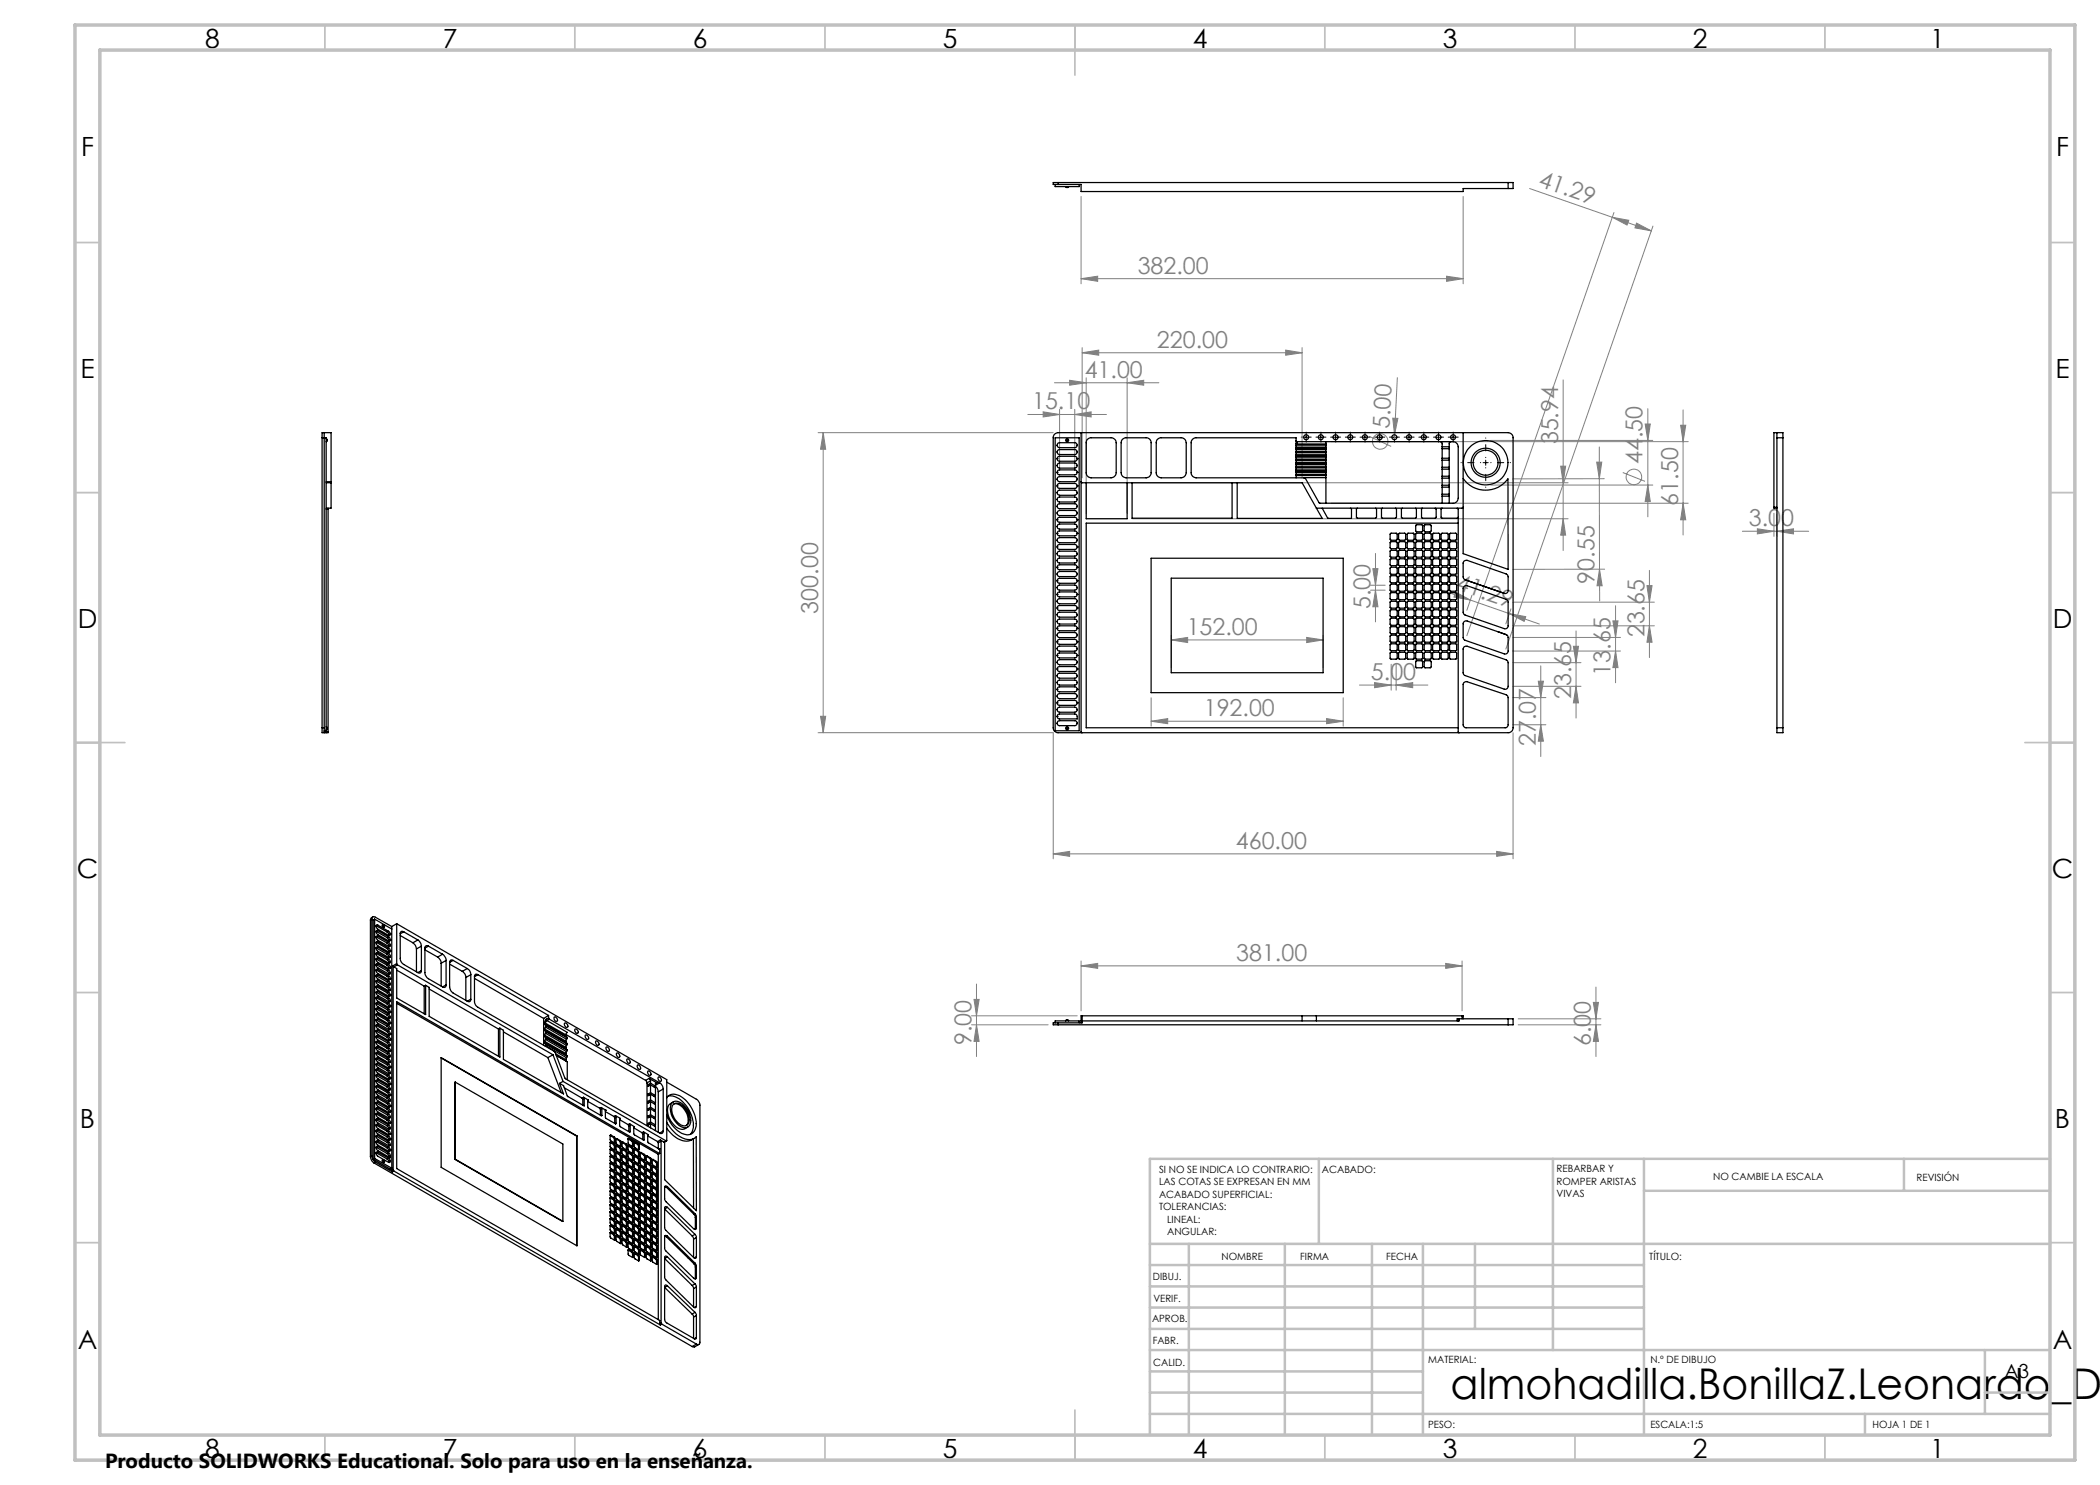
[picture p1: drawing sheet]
<svg xmlns="http://www.w3.org/2000/svg" width="420mm" height="297mm" viewBox="0 0 420 297" stroke-linecap="round" stroke-linejoin="round" font-family="sans-serif">
<defs><g id="words">
<text font-size="8.5" x="290.1" y="279.7">almohadilla.BonillaZ.Leonardo_Di</text>
<g font-size="5.3">
<text x="41" y="9.5">8</text>
<text x="88.5" y="9.5">7</text>
<text x="138.5" y="9.5">6</text>
<text x="188.5" y="9.5">5</text>
<text x="238.5" y="9.5">4</text>
<text x="288.5" y="9.5">3</text>
<text x="338.5" y="9.5">2</text>
<text x="386" y="9.5">1</text>
<text x="16.2" y="31.3">F</text>
<text x="411.2" y="31.3">F</text>
<text x="16.1" y="75.5">E</text>
<text x="411.1" y="75.5">E</text>
<text x="15.5" y="125.5">D</text>
<text x="410.5" y="125.5">D</text>
<text x="15.4" y="175.5">C</text>
<text x="410.4" y="175.5">C</text>
<text x="16" y="225.5">B</text>
<text x="411" y="225.5">B</text>
<text x="15.5" y="269.8">A</text>
<text x="410.5" y="269.8">A</text>
<text x="41" y="291.5">8</text>
<text x="88.5" y="291.5">7</text>
<text x="138.5" y="291.5">6</text>
<text x="188.5" y="291.5">5</text>
<text x="238.5" y="291.5">4</text>
<text x="288.5" y="291.5">3</text>
<text x="338.5" y="291.5">2</text>
<text x="386" y="291.5">1</text>
</g>
<g font-size="4.7" fill="#808080">
<text x="307.5" y="37.2" transform="rotate(19 307.5 37.2)">41.29</text>
<text x="227.5" y="54.7">382.00</text>
<text x="231.4" y="69.5">220.00</text>
<text x="216.9" y="75.5">41.00</text>
<text x="206.4" y="81.9">15.10</text>
<text x="277.9" y="85.8" transform="rotate(-87 277.9 85.8)">5.00</text>
<text x="311.6" y="88.9" transform="rotate(-90 311.6 88.9)">35.94</text>
<text x="328.5" y="92.8" transform="rotate(-90 328.5 92.8)">44.50</text>
<text x="335.6" y="101.1" transform="rotate(-90 335.6 101.1)">61.50</text>
<text x="349.8" y="105.2">3.00</text>
<text x="291" y="117.8" transform="rotate(19 291 117.8)">41.29</text>
<text x="318.9" y="116.7" transform="rotate(-90 318.9 116.7)">90.55</text>
<text x="163.6" y="122.7" transform="rotate(-90 163.6 122.7)">300.00</text>
<text x="274.1" y="121.8" transform="rotate(-90 274.1 121.8)">5.00</text>
<text x="237.3" y="127">152.00</text>
<text x="328.9" y="127.5" transform="rotate(-90 328.9 127.5)">23.65</text>
<text x="274.2" y="136">5.00</text>
<text x="322.1" y="135.1" transform="rotate(-90 322.1 135.1)">13.65</text>
<text x="240.8" y="143.2">192.00</text>
<text x="314.2" y="139.8" transform="rotate(-90 314.2 139.8)">23.65</text>
<text x="307.2" y="149.3" transform="rotate(-90 307.2 149.3)">27.07</text>
<text x="247.2" y="169.7">460.00</text>
<text x="247.2" y="192.1">381.00</text>
<text x="194.3" y="209.1" transform="rotate(-90 194.3 209.1)">9.00</text>
<text x="318.2" y="209.2" transform="rotate(-90 318.2 209.2)">6.00</text>
</g>
<text font-size="4.1" x="21" y="293.7">Producto SOLIDWORKS Educational. Solo para uso en la enseñanza.</text>
<text font-size="3.9" x="400.9" y="275.5">A3</text>
<g font-size="2">
<text x="231.8" y="234.6">SI NO SE INDICA LO CONTRARIO:</text>
<text x="231.8" y="237.1">LAS COTAS SE EXPRESAN EN MM</text>
<text x="231.8" y="239.6">ACABADO SUPERFICIAL:</text>
<text x="264.4" y="234.6">ACABADO:</text>
<text x="311.3" y="234.5">REBARBAR Y</text>
<text x="311.3" y="237">ROMPER ARISTAS</text>
<text x="311.3" y="239.5">VIVAS</text>
<text x="342.6" y="236">NO CAMBIE LA ESCALA</text>
<text x="383.3" y="236.2">REVISIÓN</text>
<text x="231.8" y="242.1">TOLERANCIAS:</text>
<text x="233.4" y="244.6">LINEAL:</text>
<text x="233.4" y="247.1">ANGULAR:</text>
<text x="244.3" y="252">NOMBRE</text>
<text x="260" y="251.9">FIRMA</text>
<text x="277.2" y="251.9">FECHA</text>
<text x="329.9" y="251.9">TÍTULO:</text>
<text x="230.6" y="256.1">DIBUJ.</text>
<text x="230.7" y="260.3">VERIF.</text>
<text x="230.4" y="264.4">APROB.</text>
<text x="230.5" y="268.8">FABR.</text>
<text x="230.7" y="273.1">CALID.</text>
<text x="285.6" y="272.5">MATERIAL:</text>
<text x="330.1" y="272.5">N.º DE DIBUJO</text>
<text x="285.6" y="285.5">PESO:</text>
<text x="330.1" y="285.6">ESCALA:1:5</text>
<text x="374.5" y="285.6">HOJA 1 DE 1</text>
</g>
</g></defs>
<g fill="none" stroke="#808080" stroke-width=".2">
<path d="M216.2 39.3v17.5M292.6 39.3v17.5M305.9 37.7l24.4 8.5M216.2 55.7l3.3-.5v1.1zM216.2 55.7h76.4M289.3 55.2l3.3 .5-3.3 .6zM322.5 43.5l3.3 .6-.4 .9zM322.8 42.5l-29.4 84.6M327.3 44.6l3 1.6-3.3-.6zM330.6 45.2l-29.4 84.6M210.9 76.5h20.9M213.9 76.1l3.3 .4-3.3 .5z"/>
<path d="M216.4 70.6l3.3-.6v1zM216.4 69.5v26.1M216.4 70.6h44M217.2 75.6v27.1M225.4 76.5l3.3-.4v.9zM225.4 75.6v27.1M257.1 70l3.3 .6-3.3 .4zM260.4 69.5v26.1M279.5 75.5l-.6 11.5M312.6 76v34.1M163.6 86.5h47M164.6 86.5v60"/>
<path d="M164.6 86.5l.5 3.3h-1zM205.6 82.9h15.7M208.6 82.4l3.3 .5-3.3 .5zM211.9 81.9v12.1M214.9 82.9l3.3-.5v1zM214.9 81.9v12.1M226.4 96.6h87.2M266.2 88.3h71.4M273.9 87.3l4.3 2M278.6 83.6l1 .1-.7 3.3zM278.9 87l-.1 .9M298.1 88.1h32.5"/>
<path d="M298.1 97h32.5M312.1 93.2h1l-.5 3.4zM319.3 92.4h1.1l-.5 3.3zM319.9 95.7v18.1M319.9 89.4v6.3M320.9 95.7l-18.3 .1M324.6 94.5l4.4 1.8M329 84.8h1.1l-.5 3.3zM329.6 81.7v21.7M329.6 97l.5 3.3h-1.1zM336.1 85.1h1l-.5 3.2zM336.6 82v25"/>
<path d="M226.4 103.7h87.2M266.2 100.6h71.4M274.1 117h2.9M274.1 118h2.9M274.6 113.7h1l-.5 3.3zM275.1 110.7v13.7M275.1 118l.5 3.4h-1zM288.1 117.9l19.8 6.9M291.1 118.4l3 1.6-3.3-.6zM294.4 119.1l-1 3M312.6 103.7l.5 3.3h-1zM319.9 113.8l.5 3.4h-1z"/>
<path d="M319.9 113.8v6.4M320.9 113.8l-18.3 .1M329.4 117.1h1l-.5 3.3zM329.9 114.1v17.4M336.6 100.6l.5 3.4h-1zM348.5 106.3h13.2M351.5 105.8l3.3 .5-3.3 .5zM354.8 102.7v4.6M355.4 106.3l3.3-.5v1zM355.4 102.8v4.5M230.2 139.6v5.6M234.2 128l3.3-.5v1z"/>
<path d="M234.2 127v6.6M234.2 128h30.4M261.3 127.5l3.3 .5-3.3 .5zM264.6 127v6.6M268.6 139.6v5.6M271.9 137h13.7M274.9 136.5l3.3 .5-3.3 .5zM278.2 132.9v5.1M279.2 137l3.3-.5v1zM279.2 132.9v5.1M301.9 122.7l3.3 .6-.4 1zM302.2 121.8l-1 3"/>
<path d="M302.6 127.5h21.5M302.6 130.2h21.5M302.6 139.5h6.6M302.6 132.5h13.6M302.6 137.3h13.6M302.6 120.4h28.3M302.6 125.2h28.3M307.7 136.2h1l-.5 3.3zM308.2 133.2v18.1M314.7 129.3h1l-.5 3.2zM315.2 126.2v17.4M315.2 137.3l.5 3.3h-1z"/>
<path d="M322.6 124.2h1l-.5 3.3zM323.1 121.1v15.5M323.1 130.2l.5 3.3h-1zM329.9 125.2l.5 3.2h-1zM163.6 146.5h47v25.3M164.1 143.3h1l-.5 3.2zM230.2 144.2l3.3-.5v1zM230.2 144.2h38.4M265.3 143.7l3.3 .5-3.3 .5zM302.6 146.5v25.3M302.6 145h6.6M308.2 145l.5 3.2h-1z"/>
<path d="M210.6 170.8l3.3-.5v1zM210.6 170.8h92M299.3 170.3l3.3 .5-3.3 .5zM194.8 199.9h1l-.5 3.3zM195.3 196.8v14.5M216.2 193.2l3.3-.5v1zM216.2 192.2v10M216.2 193.2h76.2M289.1 192.7l3.3 .5-3.3 .5zM292.4 192.2v10M319.2 197.4v13.9M194.3 205h15.3"/>
<path d="M194.3 203.2h21.1M195.3 205l.5 3.3h-1zM303.6 203.8h16.6M303.6 205h16.6M318.7 200.5h1l-.5 3.3zM319.2 205l.5 3.3h-1z"/>
<circle cx="276" cy="88.3" r="1.55"/>
<circle cx="326.8" cy="95.4" r="1.55"/>
</g>
<g fill="none" stroke="#000" stroke-width=".2" stroke-dasharray="15.2 1.3 1.3 1.3">
<path d="M260.7 87.4h-.5M261.2 86.9v-.5M261.2 87.9v.5M261.7 87.4h.5M263.7 87.4h-.5M264.2 86.9v-.5M264.2 87.9v.5M264.7 87.4h.5M266.6 87.4h-.5M267.1 86.9v-.5M267.1 87.9v.5M267.6 87.4h.5"/>
<path d="M269.6 87.4h-.5M270.1 86.9v-.5M270.1 87.9v.5M270.6 87.4h.5M272.5 87.4h-.5M273 86.9v-.5M273 87.9v.5M273.5 87.4h.5M275.4 87.4h-.5M275.9 86.9v-.5M275.9 87.9v.5M276.4 87.4h.5"/>
<path d="M278.4 87.4h-.5M278.9 86.9v-.5M278.9 87.9v.5M279.4 87.4h.5M281.3 87.4h-.5M281.8 86.9v-.5M281.8 87.9v.5M282.3 87.4h.5M284.3 87.4h-.5M284.8 86.9v-.5M284.8 87.9v.5M285.3 87.4h.5"/>
<path d="M287.2 87.4h-.5M287.7 86.9v-.5M287.7 87.9v.5M288.2 87.4h.5M290.1 87.4h-.5M290.6 86.9v-.5M290.6 87.9v.5M291.1 87.4h.5"/>
</g>
<path d="M296.1 92.5h-3.9M297.1 91.5v-3.9M297.1 93.5v4M298.1 92.5h4" fill="none" stroke="#000" stroke-width=".2" stroke-dasharray="15.2 1.3 1.3 1.3" stroke-dashoffset="15.2"/>
<g fill="none" stroke="#000" stroke-width=".2">
<path d="M260.7 87.5h1M261.2 87v.9M263.7 87.5h1M264.2 87v.9M266.6 87.5h1M267.1 87v.9M269.6 87.5h.9M270.1 87v.9M272.5 87.5h1M273 87v.9M275.4 87.5h1M275.9 87v.9"/>
<path d="M278.4 87.5h1M278.9 87v.9M281.3 87.5h1M281.8 87v.9M284.2 87.5h1.1M284.8 87v.9M287.2 87.5h1M287.7 87v.9M290.1 87.5h1M290.6 87v.9M296.6 92.5h1M297.1 92v1.1"/>
</g>
<g fill="none" stroke="#c0c0c0" stroke-width=".35">
<path d="M65 5v5M115 5v5M165 5v5M215 5v10M265 5v5M315 5v5M365 5v5M15 48.5h5M410 48.5h5M15 98.5h5M410 98.5h5M15 148.5h10"/>
<path d="M405 148.5h10M15 198.5h5M410 198.5h5M15 248.5h5M410 248.5h5M65 287v5M115 287v5M165 287v5M215 282v10M265 287v5M315 287v5M365 287v5"/>
</g>
<g fill="none" stroke="#c0c0c0" stroke-width=".5">
<path d="M263.8 231.8v17M310.6 231.8v38.2M328.8 231.8v55.2M328.8 238.2h81.2M380.8 231.8v6.4M410 231.8h-180v55.2M230 248.8h180M230 257.3h98.8M230 253h98.8M237.8 248.8v38.2M257 248.8v38.2M274.4 248.8v38.2"/>
<path d="M284.6 248.8v38.2M295 248.8v17M230 265.8h98.8M230 261.5h98.8M230 278.5h54.6M230 274.3h54.6M230 270h180M397 278.5h13M397 270v12.8M230 282.8h180M373 282.8v4.2"/>
</g>
<path d="M15 5h400v287h-400zM20 10h390v277h-390z" fill="none" stroke="#c0c0c0" stroke-width=".7"/>
<g fill="#808080">
<path d="M278.6 83.6l1 .1-.7 3.3z"/>
<path d="M225.4 76.5l3.3-.4v.9zM213.9 76.1l3.3 .4-3.3 .5z"/>
<path d="M355.4 106.3l3.3-.5v1zM351.5 105.8l3.3 .5-3.3 .5z"/>
<path d="M210.6 170.8l3.3-.5v1zM299.3 170.3l3.3 .5-3.3 .5zM274.9 136.5l3.3 .5-3.3 .5zM279.2 137l3.3-.5v1z"/>
<path d="M230.2 144.2l3.3-.5v1zM265.3 143.7l3.3 .5-3.3 .5z"/>
<path d="M234.2 128l3.3-.5v1zM261.3 127.5l3.3 .5-3.3 .5z"/>
<path d="M216.2 193.2l3.3-.5v1zM289.1 192.7l3.3 .5-3.3 .5z"/>
<path d="M216.4 70.6l3.3-.6v1zM257.1 70l3.3 .6-3.3 .4z"/>
<path d="M208.6 82.4l3.3 .5-3.3 .5zM214.9 82.9l3.3-.5v1z"/>
<path d="M289.3 55.2l3.3 .5-3.3 .6zM216.2 55.7l3.3-.5v1.1z"/>
<path d="M336.6 100.6l.5 3.4h-1zM336.1 85.1h1l-.5 3.2z"/>
<path d="M322.6 124.2h1l-.5 3.3zM323.1 130.2l.5 3.3h-1z"/>
<path d="M307.7 136.2h1l-.5 3.3zM308.2 145l.5 3.2h-1z"/>
<path d="M164.6 86.5l.5 3.3h-1zM164.1 143.3h1l-.5 3.2zM274.6 113.7h1l-.5 3.3zM275.1 118l.5 3.4h-1zM314.7 129.3h1l-.5 3.2zM315.2 137.3l.5 3.3h-1zM329.4 117.1h1l-.5 3.3zM329.9 125.2l.5 3.2h-1zM329 84.8h1.1l-.5 3.3zM329.6 97l.5 3.3h-1.1zM318.7 200.5h1l-.5 3.3zM319.2 205l.5 3.3h-1zM194.8 199.9h1l-.5 3.3zM195.3 205l.5 3.3h-1z"/>
<path d="M312.1 93.2h1l-.5 3.4zM312.6 103.7l.5 3.3h-1z"/>
<path d="M319.9 113.8l.5 3.4h-1zM319.3 92.4h1.1l-.5 3.3z"/>
<path d="M322.5 43.5l3.3 .6-.4 .9zM327.3 44.6l3 1.6-3.3-.6z"/>
<path d="M291.1 118.4l3 1.6-3.3-.6zM301.9 122.7l3.3 .6-.4 1z"/>
</g>
<g fill="none" stroke="#000" stroke-width=".25">
<path d="M211 36.9v.4h4.8v-.4M211.6 36.5h-1v.4h1M211.6 36.9h4.6v1.4h76.4v-.6h9M211.6 36.5v.4M211.6 36.5h90M213.1 37.3l.2 .2h.3l.1-.2M301.6 36.5h1v1.2h-1M301.6 36.5v1.2M64.4 87.6v-1.1h1.8v9.8M64.4 87.6h.8v58.9M64.4 87.6v58M64.8 86.5v59.1"/>
<path d="M65.2 87.7l.2 .2v.4h-.2M65.2 96.6h1M65.2 96.3h1M66.2 96.3v.3M66.2 96.6v5h-1M210.9 86.9l.7-.4h90a1.02 1.02 0 0 1 1 1.1v58a.96 .96 0 0 1-1 .9h-90a.96 .96 0 0 1-1-.9v-58.3zM211 87.6h4.8v58.6h-4.8zM211.4 89.1l.4 .4h3.2l.3-.1 .1-.3M211.4 89l.2-.3 .2-.2h3.2l.3 .2 .1 .3M211.4 90.4l.4-.5h3.2l.3 .2 .1 .3M211.4 90.4l.2 .4 .2 .1h3.2l.3-.1 .1-.4M211.4 91.8l.2-.4 .2-.1h3.2l.3 .1 .1 .4"/>
<path d="M211.4 91.8h.1M211.4 91.8l.2 .3 .2 .1h3.2l.3-.1 .1-.3M211.4 94.5l.2-.4 .2-.1h3.2l.3 .1 .1 .4M211.4 94.5h.1M211.4 94.5l.2 .3 .2 .2h3.2l.3-.2 .1-.3M211.4 97.2l.2-.4 .2-.1h3.2l.3 .1 .1 .4M211.4 97.2h.1M211.4 97.2l.2 .3 .2 .2h3.2l.3-.2 .1-.3M211.4 98.5l.2-.3 .2-.2h3.2l.3 .2 .1 .3M211.4 98.6l.2 .3 .3 .2h3l.4-.2 .1-.3M211.4 89v.1M211.4 90.4h.1"/>
<path d="M211.4 98.5v.1M211.6 92.7l.3-.1h3a.51 .51 0 0 1 .5 .5 .51 .51 0 0 1-.5 .5h-3.2l-.2-.3zM211.6 95.5l.3-.2h3a.51 .51 0 0 1 .5 .5 .51 .51 0 0 1-.5 .5h-3.2l-.2-.3zM211.6 99.5l3.3-.1a.49 .49 0 0 1 .5 .5 .49 .49 0 0 1-.5 .5h-3.1l-.2-.1-.2-.4zM215.4 91.8h.1M215.4 94.5h.1M215.4 97.2h.1M215.4 89v.1M215.4 90.4h.1M215.4 98.5v.1M216.2 96.3l.2 .3h44l2.9 5M216.2 86.5v59.9l.2 .1"/>
<path d="M217.2 96.6v7.1h8.2v-7.1M217.5 87.8l.5-.2h4.2a1.02 1.02 0 0 1 1 .9v6a1.09 1.09 0 0 1-1 1.1h-4a1.02 1.02 0 0 1-1-1.1v-6.1zM224.5 87.8l.5-.2h4.2a.96 .96 0 0 1 1 .9v6a1.02 1.02 0 0 1-1 1.1h-4a1.02 1.02 0 0 1-1-1.1v-6zM226.4 96.6v7h20v-7M231.4 88l.6-.4h4.2a1.02 1.02 0 0 1 1 .9v6a1.09 1.09 0 0 1-1 1.1h-4a1.02 1.02 0 0 1-1-1.1v-6.1zM247.4 96.6v7.1h17l-1.1-2.1M259.2 88.2v-.6h-20a.96 .96 0 0 0-1 .9v6a1.02 1.02 0 0 0 1 1.1l26-.1M259.2 88.2l.2 .1M259.2 88.8h.2M259.2 88.2v.6M259.2 95.1v.5M259.2 94v.2"/>
<path d="M259.2 94.2v.3M259.2 92.7v.3M259.2 92.5v.2M259.2 89.4v.3M259.2 91.2v.2M259.2 89.7v.2M259.2 90.9v.3M259.2 93v.3M259.2 94.5v.4M259.2 91.4v.4M259.2 93.6v.4M259.2 90.6v.3"/>
<path d="M259.2 92.1v.4M259.2 89v.4M259.2 89.9v.4M259.2 88.8v.2M259.2 90.3v.3M259.2 91.8v.3M259.2 93.3v.3M259.2 94.9v.2M259.2 92.1h6M259.2 95.1h6M259.2 94h6M259.2 94.2h6"/>
<path d="M259.2 94.5h6M259.2 93h6M259.2 92.7h6M259.2 92.5h6M259.2 89.4h6M259.2 89.7h6M259.2 91.4h6M259.2 91.2h6M259.2 89.9h6M259.2 90.9h6M259.2 93.3h6M259.2 94.9h6"/>
<path d="M259.2 91.8h6M259.2 93.6h6M259.2 90.6h6M259.2 89h6M259.2 90.3h6M259.4 88.3h31.2a1.09 1.09 0 0 1 1 1.1v10.3a1.02 1.02 0 0 1-1 .9h-26.7l-2.8-5h-.3M259.4 88.3v.5M259.4 88.8h5.8M265.2 95.1v.4M265.2 88.3v.5M265.2 94v.2M265.2 94.2v.3"/>
<path d="M265.2 92.7v.3M265.2 92.5v.2M265.2 89.4v.3M265.2 91.2v.2M265.2 89.7v.2M265.2 90.9v.3M265.2 93v.3M265.2 94.5v.4M265.2 91.4v.4M265.2 93.6v.4M265.2 90.6v.3M265.2 92.1v.4"/>
<path d="M265.2 89v.4M265.2 89.9v.4M265.2 88.8v.2M265.2 90.3v.3M265.2 91.8v.3M265.2 93.3v.3M265.2 94.9v.2M265.2 95.5v5.1M288 88.3l.4 .4v11.9M288.4 97h1.4M288.4 95.6h1.4M288.4 99.2h1.4"/>
<path d="M288.4 93.4h1.4M288.4 92h1.4M288.4 95.2h1.4M288.4 93.8h1.4M288.4 89.4h1.4M288.4 98.8h1.4M288.4 97.4h1.4M288.4 89.7h1.4M288.4 91.6h1.4M290.2 88.3l-.4 .3v12M292.6 86.5v24.2l9 3.2v-18.1a5.5 5.5 0 0 1-9-.1M355.4 86.5v1.1"/>
<path d="M355.4 87.6h1.2M355.4 87.6v58M356.6 87.6v-1.1h-1.8v15M356.6 87.6v58M65.2 101.8h.4M65.6 101.6v.2M65.6 101.8v44.6M211.4 102.6l.2-.4 .3-.1h3l.4 .2 .1 .3M211.4 102.6l.2 .4 .2 .1h3.2l.3-.1 .1-.4M211.4 104l.2-.4 .2-.1h3.2l.3 .1 .1 .4M211.4 104h.1M211.4 104l.2 .3 .2 .2h3.2l.3-.2 .1-.3"/>
<path d="M211.4 106.7l.2-.4 .2-.1h3.2l.3 .1 .1 .4M211.4 106.7h.1M211.4 106.7l.2 .3 .2 .2h3.2l.3-.2 .1-.3M211.4 109.4l.2-.4 .2-.1h3.2l.3 .1 .1 .4M211.4 109.4h.1M211.4 109.4l.2 .3 .2 .2h3.2l.3-.2 .1-.3M211.4 110.7l.2-.3 .2-.2h3.2l.3 .2 .1 .3M211.4 110.8l.4 .4h3.2l.3-.1 .1-.3M211.4 113.4l.2-.3 .2-.1h3.2l.3 .1 .1 .3M211.4 113.4h.1M211.4 113.4l.2 .4 .2 .1h3.2l.3-.1 .1-.4M211.4 116.2l.2-.4 .2-.1h3.2l.3 .1 .1 .4"/>
<path d="M211.4 116.2h.1M211.4 116.2l.2 .3 .2 .2h3.2l.3-.2 .1-.3M211.4 118.9l.2-.4 .2-.1h3.2l.3 .1 .1 .4M211.4 118.9h.1M211.4 118.9l.2 .3 .2 .2h3.2l.3-.2 .1-.3M211.4 102.6h.1M211.4 110.7v.1M211.6 100.9l.2-.2h3.1a.49 .49 0 0 1 .5 .5 .49 .49 0 0 1-.5 .5h-3.1l-.3-.2zM211.6 104.9l.3-.1h3a.51 .51 0 0 1 .5 .5 .51 .51 0 0 1-.5 .5h-3.2l-.2-.3zM211.6 107.7l.3-.2h3a.51 .51 0 0 1 .5 .5 .51 .51 0 0 1-.5 .5h-3.2l-.2-.3zM211.6 114.5l.3-.2h3a.51 .51 0 0 1 .5 .5 .51 .51 0 0 1-.5 .5h-3.1l-.3-.3zM211.6 117.2l.3-.2h3a.51 .51 0 0 1 .5 .5 .51 .51 0 0 1-.5 .5h-3.2l-.2-.3z"/>
<path d="M211.6 119.9l.2-.2h3.1a.51 .51 0 0 1 .5 .5 .51 .51 0 0 1-.5 .6l-3.2-.1-.2-.3zM211.6 111.7l3.3-.1a.49 .49 0 0 1 .5 .5 .49 .49 0 0 1-.5 .5h-3.1l-.2-.1-.2-.4zM215.4 104h.1M215.4 106.7h.1M215.4 109.4h.1M215.4 113.4h.1M215.4 116.2h.1M215.4 118.9h.1M215.4 102.6h.1M215.4 110.7v.1M230.2 111.7h38.4v26.8h-38.4zM234.2 115.6h30.4v18.9h-30.4z"/>
<path d="M264.4 101.6l1.2 2.1h4.7v-1.9l-.2-.2M271.5 101.6l-.2 .2v1.7l.1 .1h3.8l.1-.2v-1.6l-.2-.2M276.5 101.6l-.2 .2 .1 1.8h2.9v-1.8l-.2-.2M278.1 111.8h1.3v1.3h-1.3zM278.1 108.4h1.2l.1 1.3h-1.3zM278.1 116.9h1.2l.1 1.2-1.2 .1-.2-.1zM278.1 113.5h1.3v1.3h-1.3zM278.1 110.1h1.3v1.3h-1.3zM278.1 106.7h1.2l.1 1.2-1.3 .1-.1-.1zM278.1 115.2l1.2-.1 .1 .1-.1 1.3-1.2-.1zM278.1 118.6h1.3v1.3h-1.3zM279.8 111.8h1.2l.1 1.2-.1 .1h-1.2z"/>
<path d="M279.8 106.7h1.2l.1 1.2-.1 .2-1.2-.1zM279.8 108.4h1.2l.1 1.2-.1 .1h-1.2zM279.8 113.5l1.2-.1 .1 1.3-.2 .2-1.1-.1zM279.8 116.9l1.2-.1 .1 .2-.1 1.2-1.2-.1zM279.8 110.1h1.2l.1 .1-.1 1.2h-1.2zM279.8 115.2h1.2l.1 1.2-.1 .2-1.2-.1-.1-.1zM279.8 118.6l1.1-.1 .2 .2-.1 1.2h-1.2zM280.5 101.6l-.2 .2v1.8h2.9l.1-1.8-.2-.2M281.4 111.8h1.4v1.3h-1.3zM281.4 113.5l1.3-.1 .1 .2v1.2h-1.3zM281.4 116.9h1.4v1.3h-1.2zM281.5 110.1h1.3v1.3h-1.4z"/>
<path d="M281.5 106.7h1.3v1.3h-1.3zM281.5 115.2h1.3v1.3h-1.3zM281.5 108.4h1.3v1.2l-.1 .1h-1.3zM281.5 118.6h1.3v1.2l-.1 .1h-1.3zM283.2 105l1.2-.1 .1 .2v1.2h-1.3zM283.2 110.1h1.3v1.3h-1.3zM283.2 111.8h1.3v1.3h-1.3zM283.2 106.7h1.2l.1 1.3h-1.3zM283.2 115.2h1.2l.1 1.3h-1.3zM283.2 116.9h1.3l-.1 1.3h-1.2zM283.2 108.4h1.3v1.2l-.1 .1-1.3-.1zM283.2 118.6h1.3v1.2l-.1 .1-1.3-.1z"/>
<path d="M283.2 113.4l1.3 .2-.1 1.2h-1.2l-.1-1.2zM284.5 101.6l-.2 .2 .1 1.8h2.8v-1.8l-.2-.2M284.8 111.9l.1-.1h1.3v1.3h-1.3zM284.9 105h1.3v1.3h-1.3zM284.9 110.1h1.3v1.3h-1.3l-.1-.1zM284.9 106.7h1.3l-.1 1.3h-1.2zM284.9 108.4h1.2l.1 1.3h-1.3l-.1-.1zM284.9 118.6h1.2l.1 1.3h-1.3l-.1-.1zM284.9 115.2h1.3l-.1 1.3h-1.2zM284.9 116.9h1.3v1.1l-.1 .2h-1.2zM284.9 113.4l1.3 .1-.1 1.3h-1.2l-.1-1.2zM286.6 111.8h1.3v1.3h-1.3z"/>
<path d="M286.6 113.5h1.3v1.3h-1.3zM286.6 116.9h1.2l.1 1.2-1.2 .1-.2-.1zM286.6 106.7l1.2-.1 .1 .1-.1 1.3-1.2-.1zM286.6 110.1h1.2l.1 1.3h-1.3zM286.6 115.2l1.2-.1 .1 .1-.1 1.3-1.2-.1zM286.6 108.4h1.3v1.3h-1.3zM286.6 118.6h1.3v1.3h-1.3zM288.3 111.8h1.3v1.2l-1.3 .1zM288.3 113.5h1.3v1.2l-.2 .2-1.1-.1zM288.3 116.9h1.2l.1 1.2-.1 .1h-1.1l-.2-.1zM288.3 106.7h1.2l.1 1.2-.1 .2-1.2-.1-.1-.1zM288.3 110.1h1.2l.1 1.2-1.3 .1z"/>
<path d="M288.3 115.2h1.2l.1 1.2-.1 .2-1.2-.1-.1-.1zM288.3 108.4h1.2l.1 1.2-.1 .1h-1.2zM288.3 118.6h1.2l.1 1.2-.1 .1h-1.2zM288.4 101.6l-.2 .2v1.7l.2 .1h3.1l.1-.2M289.9 116.9h1.4v1.2l-.1 .1-1.3-.1zM289.9 113.5l1.3-.1 .1 .2v1.2h-1.4zM289.9 111.8h1.3l.1 1.2-.1 .1h-1.2zM290 106.7h1.3v1.3l-1.4-.1zM290 115.2h1.3v1.3l-1.4-.1zM290 110.1h1.3v1.2l-.1 .1h-1.3zM290 118.6h1.3v1.2l-.1 .1h-1.3zM290 108.4h1.3v1.2l-.1 .1h-1.3z"/>
<path d="M291.4 101.6l.2 .2v44.6l.2 .1M291.6 104.6h-74.4v41h74.4M292.6 101.5l-.1 .1h-29.2M292.8 117.3l.2-.1h.4l8 2.7 .2 .4v4.9a.58 .58 0 0 1-.8 .5l-7.8-2.7-.3-.2-.1-.3v-4.9zM292.8 112.3l.6-.2 7.9 2.7 .3 .5v2.8a.58 .58 0 0 1-.8 .6l-8-2.9-.2-.3v-3zM354.8 101.5v.1h.6M354.8 101.5h.6M211.4 121.6l.2-.4 .2-.1h3.2l.3 .1 .1 .4M211.4 121.6h.1M211.4 121.6l.2 .4 .2 .1h3.2l.3-.1 .1-.4M211.4 122.9l.2-.3 .2-.2h3.2l.3 .2 .1 .3M211.4 123l.4 .4h3.2l.3-.1 .1-.3"/>
<path d="M211.4 124.3l.4-.5h3.2l.3 .2 .1 .3M211.4 124.3l.2 .4 .2 .1h3.2l.3-.1 .1-.4M211.4 125.7l.2-.4 .2-.1h3.2l.3 .1 .1 .4M211.4 125.7h.1M211.4 125.7l.2 .3 .2 .1h3.2l.3-.1 .1-.3M211.4 128.4l.2-.4 .2-.1h3.2l.3 .1 .1 .4M211.4 128.4h.1M211.4 128.4l.2 .3 .2 .2h3.2l.3-.2 .1-.3M211.4 131.1l.2-.4 .2-.1h3.2l.3 .1 .1 .4M211.4 131.1h.1M211.4 131.1l.2 .3 .2 .2h3.2l.3-.2 .1-.3M211.4 132.4l.2-.3 .2-.2h3.2l.3 .2 .1 .3"/>
<path d="M211.4 132.5l.2 .3 .3 .2h3l.4-.2 .1-.3M211.4 133.8l.2-.3 .2-.2h3.2l.3 .2 .1 .3M211.4 133.8h.1M211.4 133.8l.2 .4 .2 .1h3.2l.3-.1 .1-.4M211.4 136.5l.4-.5h3.2l.3 .2 .1 .3M211.4 136.5l.2 .4 .2 .1h3.2l.3-.1 .1-.4M211.4 137.9l.2-.4 .2-.1h3.2l.3 .1 .1 .4M211.4 137.9h.1M211.4 137.9l.2 .3 .2 .2h3.2l.3-.2 .1-.3M211.4 122.9v.1M211.4 124.3h.1M211.4 132.4v.1"/>
<path d="M211.4 136.5h.1M211.6 126.6l.3-.1h3a.51 .51 0 0 1 .5 .5 .51 .51 0 0 1-.5 .5h-3.2l-.2-.3zM211.6 129.4l.3-.2h3a.51 .51 0 0 1 .5 .5 .51 .51 0 0 1-.5 .5h-3.2l-.2-.3zM211.6 134.8l.2-.1h3.1a.49 .49 0 0 1 .5 .4 .49 .49 0 0 1-.5 .5h-3.1l-.3-.2zM211.6 138.8l.3-.1h3a.51 .51 0 0 1 .5 .5 .51 .51 0 0 1-.5 .5h-3.2l-.2-.3zM215.4 121.6h.1M215.4 125.7h.1M215.4 128.4h.1M215.4 131.1h.1M215.4 133.8h.1M215.4 137.9h.1M215.4 122.9v.1"/>
<path d="M215.4 124.3h.1M215.4 132.4v.1M215.4 136.5h.1M278.1 125.4h1.2l.1 1.2-1.3 .1zM278.1 127.1h1.2l.1 1.3h-1.3zM278.1 122h1.3v1.3h-1.3zM278.1 130.5h1.3v1.3h-1.3zM278.1 120.3h1.3v1.3h-1.3zM278.1 128.8h1.3v1.3h-1.3zM278.1 123.7l1.3 .1-.1 1.2h-1.2zM279.8 125.4h1.2l.1 1.2-.1 .1h-1.2zM279.8 127.1h1.2l.1 1.2-.1 .1h-1.2z"/>
<path d="M279.8 122h1.2l.1 1.2-.2 .2-1.1-.1zM279.8 130.5h1.2l.1 1.2-1.3 .1zM279.8 120.3h1.2l.1 1.2-.1 .1h-1.2zM279.8 128.8h1.2l.1 .1-.1 1.2h-1.2zM279.8 123.7l1.2-.1 .1 .2-.1 1.2h-1.2zM281.4 125.4h1.4v1.3h-1.3zM281.4 127.1h1.4v1.2l-.1 .1h-1.3zM281.4 122h1.3l.1 .1v1.2h-1.3zM281.4 130.5h1.4v1.3h-1.3zM281.4 120.3h1.4v1.3h-1.3zM281.5 128.8h1.3v1.3h-1.4zM281.5 123.7h1.3v1.3h-1.4z"/>
<path d="M283.1 122.1l1.3-.1 .1 .1v1.2h-1.3zM283.2 125.4h1.3l-.1 1.3h-1.2zM283.2 127.1h1.2l.1 1.2-1.3 .1-.1-.1zM283.2 128.8h1.3v1.3h-1.3zM283.2 130.5h1.3l-.1 1.3h-1.2zM283.2 120.3h1.3v1.3h-1.3zM283.2 123.7h1.3l-.1 1.3h-1.2zM283.2 132.1l1.3 .2-.1 1.2h-1.2l-.1-1.2zM284.8 122.1l.1-.1h1.3v1.3h-1.3zM284.8 130.6l.1-.1h1.3v1.3h-1.3zM284.9 120.3h1.3v1.3h-1.3zM284.9 127.1h1.3v1.3h-1.3z"/>
<path d="M284.9 128.8h1.3v1.3h-1.3l-.1-.1zM284.9 125.4h1.3l-.1 1.3h-1.2zM284.9 123.7l1.3 .1-.1 1.2h-1.2zM284.9 132.1l1.3 .2-.1 1.2h-1.2l-.1-1.2zM286.6 127.1h1.2l.1 1.3h-1.3zM286.6 122h1.3v1.3h-1.3zM286.6 125.4h1.2l.1 1.2-1.3 .1zM286.6 130.5h1.3v1.3h-1.3zM286.6 120.3h1.3v1.3h-1.3zM286.6 128.8h1.3v1.3h-1.3zM286.6 123.7l1.3 .1-.1 1.2h-1.2zM288.3 127.1h1.2l.1 1.2-.1 .1h-1.2z"/>
<path d="M288.3 125.4h1.2l.1 1.2-.1 .1h-1.2zM288.3 130.5h1.3v1.2l-1.3 .1zM288.3 120.3h1.3v1.2l-1.3 .1zM288.3 122h1.3v1.2l-.2 .2-1.1-.1zM288.3 128.8h1.3v1.2l-1.3 .1zM288.3 123.7l1.2-.1 .1 .2-.1 1.2h-1.2zM289.9 127.1h1.4v1.2l-.1 .1h-1.3zM289.9 130.5h1.3l.1 .1v1.2h-1.3zM289.9 125.4h1.4v1.3h-1.3zM289.9 122h1.3l.1 .1v1.2h-1.4zM289.9 120.3h1.3l.1 1.2-.1 .1h-1.2zM290 128.8h1.2l.1 .1-.1 1.2h-1.3z"/>
<path d="M290 123.7h1.3v1.3h-1.4zM292.8 124.4l.2-.2h.4l8 2.8 .2 .4v2.8a.58 .58 0 0 1-.8 .6l-7.9-2.8-.3-.4v-3zM292.8 136.5l.6-.2 8 2.8 .2 .3v5.6a.6 .6 0 0 1-.6 .6h-7.8a.6 .6 0 0 1-.6-.6v-8.2zM292.9 129.3h.5l8 2.8 .2 .4v4.8a.58 .58 0 0 1-.8 .5l-7.8-2.7-.3-.2-.1-.2v-5zM299.5 126.3l1.8 .7M64.4 145.6v.9h1.2v-.1M64.4 145.6h.4M64.8 145.6v.9M64.8 146.2h.4M64.8 146.4h.8M65.2 145.3l.2 .3v.3h-.2M211.4 143.3h.1"/>
<path d="M211.4 140.6l.2-.4 .2-.1h3.2l.3 .1 .1 .4M211.4 140.6h.1M211.4 140.6l.2 .3 .2 .2h3.2l.3-.2 .1-.3M211.4 144.6l.2-.3 .2-.2h3.2l.3 .2 .1 .3M211.4 144.7l.4 .4h3.2l.3-.1 .1-.3M211.4 144.6v.1M211.6 142.9l.2-.1h3.2l.3 .1 .1 .4v.5h-3.7a.53 .53 0 0 1-.1-.9zM211.6 141.6l.3-.2h3a.51 .51 0 0 1 .5 .5 .51 .51 0 0 1-.5 .5h-3.2l-.2-.3zM215.4 140.6h.1M215.4 144.6v.1M355.4 145.6v.9h1.2v-.9M355.4 145.6h1.2"/>
<path d="M74.1 184v47.3M74.4 183.8a.42 .42 0 0 1 .2-.4 .42 .42 0 0 1 .5 0l3.3 1.9M74.4 183.8v47.4M74.4 183.8l-.3 .2M74.6 183.4l-.4 .2-.1 .4M74.9 183.8l-.3 .2v47.8M74.9 183.8v47.9M74.9 183.8l3.5 2M75.2 186.3h.1M75.2 186.3l.3 .6 2.2 1.3a.19 .19 0 0 0 .3 0 .19 .19 0 0 0 0-.2M75.2 187.5l.4 .6 2.1 1.2a.18 .18 0 0 0 .2 0 .18 .18 0 0 0 .1-.2M75.2 188.5l.3 .6 2.2 1.3a.19 .19 0 0 0 .3 0 .19 .19 0 0 0 0-.2"/>
<path d="M75.2 189.6h.1M75.2 189.6l.3 .6 2.2 1.3a.18 .18 0 0 0 .2 0 .18 .18 0 0 0 .1-.2M75.2 191.9h.1M75.2 191.9l.3 .5 2.2 1.3a.19 .19 0 0 0 .3 0 .19 .19 0 0 0 0-.2M75.2 193h.1M75.2 193l.3 .5 2.2 1.3a.18 .18 0 0 0 .2 0 .18 .18 0 0 0 .1-.2M75.2 195.2h.1M75.2 195.2l.3 .6 2.2 1.2a.18 .18 0 0 0 .2 .1 .18 .18 0 0 0 .1-.3M75.2 196.3l.4 .6 2.1 1.3h.3v-.3M75.2 197.4h.1M75.2 197.4l.3 .6 2.2 1.2a.19 .19 0 0 0 .3 .1 .19 .19 0 0 0 0-.3M75.2 198.5h.1"/>
<path d="M75.2 198.5l.3 .6 2.2 1.2a.18 .18 0 0 0 .2 .1 .18 .18 0 0 0 .1-.2M75.2 187.4v.1M75.2 196.3h.1M75.2 199.5l.1 .1M75.2 198.4l.1 .1M75.2 197.3h.1M75.2 196.2h.1M75.2 195.1l.1 .1M75.2 194h.1M75.2 192.9h.1M75.2 191.8h.1M75.2 190.7h.1"/>
<path d="M75.2 188.5h.1M75.2 187.4h.1M75.2 185.1l.1 .1M75.3 197.3l2.1 1.3M75.3 199.6l2.1 1.2M75.3 198.5l2.1 1.2M75.3 196.2l2.1 1.3M75.3 195.2l2.1 1.2M75.3 194l2.1 1.3M75.3 192.9l2.1 1.3M75.3 191.8l2.1 1.2M75.3 190.7l2.1 1.2"/>
<path d="M75.3 189.6l2.1 1.2M75.3 188.5l2.1 1.2M75.3 187.4l2.1 1.2M75.3 186.3l2.1 1.2M75.3 185.2l2.1 1.2M75.6 185h-.2l-.2 .2 .4 .6 2.2 1.3 .2-.2M75.6 186.1a.21 .21 0 0 0-.3 0 .21 .21 0 0 0-.1 .2M75.6 187.2h-.3l-.1 .2M75.6 188.3h-.3l-.1 .2M75.6 189.4a.21 .21 0 0 0-.3 0 .21 .21 0 0 0-.1 .2M75.6 190.6l-.3-.1-.1 .2 .4 .7 2.2 1.2 .2-.2M75.6 191.7a.21 .21 0 0 0-.3-.1 .21 .21 0 0 0-.1 .3"/>
<path d="M75.6 192.8h-.3l-.1 .2M75.6 193.9l-.1-.1a.43 .43 0 0 0-.3 .5 .43 .43 0 0 0 .4 .4l2.2 1.3 .2-.3M75.6 195a.21 .21 0 0 0-.3-.1 .21 .21 0 0 0-.1 .3M75.6 196.1h-.3l-.1 .2M75.6 197.2a.21 .21 0 0 0-.3 0 .21 .21 0 0 0-.1 .2M75.6 198.3h-.3l-.1 .2M75.6 199.4h-.3l-.1 .2 .4 .6 2.2 1.3 .2-.2M75.6 185l2.1 1.3M75.6 186.1l2.1 1.3M75.6 187.2l2.1 1.3M75.6 188.3l2.1 1.3M75.6 189.4l2.1 1.3"/>
<path d="M75.6 190.6l2.1 1.2M75.6 191.7l2.1 1.2M75.6 192.8l2.1 1.2M75.6 193.9l2.1 1.2M75.6 195l2.1 1.2M75.6 196.1l2.1 1.2M75.6 197.2l2.1 1.2M75.6 198.3l2.1 1.2M75.6 199.4l2.1 1.3M75.6 199.4l-.3 .2M75.6 198.3l-.3 .2M75.6 197.2l-.3 .1"/>
<path d="M75.6 196.1l-.3 .1M75.6 195l-.3 .2M75.6 193.9l-.3 .1M75.6 192.8l-.3 .1M75.6 191.7l-.3 .1M75.6 190.6l-.3 .1M75.6 189.4l-.3 .2M75.6 188.3l-.3 .2M75.6 187.2l-.3 .2M75.6 186.1l-.3 .2M75.6 185l-.3 .2M76.5 185a.26 .26 0 0 1 .4 .1 .26 .26 0 0 1-.3 .3z"/>
<path d="M77.4 199.7l.3 .3 .1 .3M77.4 198.6l.4 .6M77.4 197.5l.3 .2 .1 .4M77.4 196.4l.3 .2 .1 .4M77.4 195.3l.4 .6M77.4 194.2l.3 .2 .1 .4M77.4 193l.4 .7M77.4 191.9l.3 .3 .1 .3M77.4 190.8l.3 .3 .1 .3M77.4 189.7l.4 .6M77.4 188.6l.3 .3 .1 .3M77.4 187.5l.3 .3 .1 .3"/>
<path d="M77.4 186.4l.3 .3 .1 .3M77.7 186.3l.3 .2v.4M77.7 187.4l.3 .2v.4M77.7 188.5l.3 .6M77.7 189.6l.3 .2v.4M77.7 190.7l.3 .2v.4M77.7 191.8l.3 .6M77.7 192.9l.3 .2v.4M77.7 194l.3 .6M77.7 195.1l.3 .3v.3M77.7 196.2l.3 .3v.3M77.7 197.3l.3 .6"/>
<path d="M77.7 198.4l.3 .3v.3M77.7 199.5l.3 .6M77.7 199.5l-.3 .2M77.7 198.4l-.3 .2M77.7 197.3l-.3 .2M77.7 196.2l-.3 .2M77.7 195.1l-.3 .2M77.7 194l-.3 .2M77.7 192.9l-.3 .1M77.7 191.8l-.3 .1M77.7 190.7l-.3 .1M77.7 189.6l-.3 .1"/>
<path d="M77.7 188.5l-.3 .1M77.7 187.4l-.3 .1M77.7 186.3l-.3 .1M77.8 197h.1M77.8 194.8h.1M77.8 193.7h.1M77.8 191.4h.1M77.8 189.2h.1M77.8 188.1h.1M77.8 188.1v.1M77.8 189.2v.1M77.8 190.3v.1"/>
<path d="M77.8 191.4v.1M77.8 195.9v.1M77.8 197v.1M77.8 198.1v.1M77.8 199.2v.1M78 186.9h.1M78 188h.1M78 190.2h.1M78 193.5h.1M78 195.7h.1M78 199h.1M78 189.1h.1"/>
<path d="M78 191.3h.1M78 192.4h.1M78 194.6h.1M78 196.8h.1M78 197.9h.1M78 186.9l-.2 .1M78 192.4l-.2 .1M78 199l-.2 .2M78 197.9l-.2 .2M78 196.8l-.2 .2M78 195.7l-.2 .2M78 194.6l-.2 .2"/>
<path d="M78 193.5l-.2 .2M78 191.3l-.2 .1M78 190.2l-.2 .2M78 190.2l-.2 .1M78 189.1l-.2 .1M78 188l-.2 .1M78.4 185.3v48.8M78.6 193.1l.2 .3M78.6 193.1v40.9M78.8 193.4l.5 .3v5.9l5.8 3.3v-5.8M79.3 192.7l.2 .3M79.3 184.7l54 31.2v12.2l-.1 .1"/>
<path d="M79.3 184.7l-.9 .6M79.3 184.7v8M79.3 192.7l-.7 .4M79.3 194l5.5 3.2M79.5 193l31.1 18M79.5 193l-.7 .4M80 186.8v4.9a1.38 1.38 0 0 0 .8 1.2l2.8 1.6M80 187.1l2.6 1.5M80.8 186.4a.41 .41 0 0 0-.6-.1 .41 .41 0 0 0-.2 .5M80.8 186.4l2.8 1.6M80.8 186.4l-.8 .4M82.6 188.6a1.6 1.6 0 0 1 .7 1.2"/>
<path d="M83.3 189.8v4.6M83.6 188a1.6 1.6 0 0 1 .7 1.2M83.6 188l-1 .6M84.3 194.1a.42 .42 0 0 1-.2 .5 .42 .42 0 0 1-.5-.1M84.3 189.2v4.9M84.3 189.2l-1 .6M84.3 194.1l-.7 .4M84.8 197.2v5.6M85 189.6v4.9a1.6 1.6 0 0 0 .7 1.3l2.8 1.6M85 190l2.5 1.4M85.1 197.1l.7 .4v5.8l14.2 8.1v-5.8M85.1 197.1l-.3 .1"/>
<path d="M85.7 189.2a.42 .42 0 0 0-.5 0 .42 .42 0 0 0-.2 .4M85.7 189.2l2.8 1.6M85.7 189.2l-.7 .4M85.8 197.8l13.9 8M87.5 191.4a1.6 1.6 0 0 1 .7 1.2M88.2 192.6v4.6M88.5 190.8a1.6 1.6 0 0 1 .7 1.3M88.5 190.8l-1 .6M89.2 197a.42 .42 0 0 1-.2 .4 .42 .42 0 0 1-.5 0M89.2 192.1v4.9M89.2 192.1l-1 .5M89.2 197l-.7 .4"/>
<path d="M89.9 192.5v4.9a1.6 1.6 0 0 0 .7 1.2l2.9 1.6M89.9 192.8l2.6 1.5M90.6 192.1a.42 .42 0 0 0-.5-.1 .42 .42 0 0 0-.2 .5M90.6 192.1l2.9 1.6M90.6 192.1l-.7 .4M92.5 194.3a1.38 1.38 0 0 1 .7 1.2M93.2 195.5v4.6M93.5 193.7a1.38 1.38 0 0 1 .7 1.2M93.5 193.7l-1 .6M94.2 199.8a.41 .41 0 0 1-.2 .5 .41 .41 0 0 1-.5-.1M94.2 194.9v4.9M94.2 194.9l-1 .6"/>
<path d="M94.2 199.8l-.7 .4M94.9 195.3v4.9a1.38 1.38 0 0 0 .7 1.3l15.3 8.8 2.2 5.5 18.8 10.8M94.9 195.7l13.8 8M95.6 194.9a.41 .41 0 0 0-.5 0 .41 .41 0 0 0-.2 .4M95.6 194.9l14.1 8.2M95.6 194.9l-.7 .4M75.2 200.7h.1M75.2 200.7l.3 .6 2.2 1.3a.19 .19 0 0 0 .3 0 .19 .19 0 0 0 0-.3M75.2 202.9l.3 .6 2.2 1.3a.19 .19 0 0 0 .3 0 .19 .19 0 0 0 0-.2M75.2 204h.1M75.2 204l.3 .6 2.2 1.3a.18 .18 0 0 0 .2 0 .18 .18 0 0 0 .1-.2M75.2 205.2l.4 .6 2.2 1.2 .2-.2"/>
<path d="M75.2 206.3h.1M75.2 206.3l.3 .5 2.2 1.3a.19 .19 0 0 0 .3 0 .19 .19 0 0 0 0-.2M75.2 207.4h.1M75.2 207.4l.4 .6 2.1 1.2a.18 .18 0 0 0 .2 0 .18 .18 0 0 0 .1-.2M75.2 209.6h.1M75.2 209.6l.3 .5 2.2 1.3a.18 .18 0 0 0 .2 .1 .18 .18 0 0 0 .1-.3M75.2 210.7l.4 .6 2.1 1.2h.3v-.2M75.2 211.8h.1M75.2 211.8l.3 .6 2.2 1.2a.19 .19 0 0 0 .3 .1 .19 .19 0 0 0 0-.3M75.2 212.9h.1M75.2 212.9l.3 .6 2.2 1.2a.18 .18 0 0 0 .2 .1 .18 .18 0 0 0 .1-.2M75.2 215.1h.1"/>
<path d="M75.2 215.1l.3 .6 2.2 1.3a.19 .19 0 0 0 .3 0 .19 .19 0 0 0 0-.3M75.2 217.3h.1M75.2 217.3l.3 .6 2.2 1.3a.19 .19 0 0 0 .3 0 .19 .19 0 0 0 0-.2M75.2 218.4h.1M75.2 218.4l.3 .6 2.2 1.3a.18 .18 0 0 0 .2 0 .18 .18 0 0 0 .1-.2M75.2 219.6l.4 .6 2.2 1.2 .2-.2M75.2 205.1v.1M75.2 210.7h.1M75.2 219.5v.1M75.2 219.5h.1M75.2 216.1l.1 .1M75.2 215l.1 .1"/>
<path d="M75.2 214h.1M75.2 212.8l.1 .1M75.2 211.7l.1 .1M75.2 210.6h.1M75.2 209.5h.1M75.2 208.4h.1M75.2 207.3h.1M75.2 206.2h.1M75.2 205.1h.1M75.2 202.9h.1M75.2 201.8h.1M75.3 219.5l2.1 1.2"/>
<path d="M75.3 218.4l2.1 1.2M75.3 217.3l2.1 1.2M75.3 216.2l2.1 1.2M75.3 215.1l2.1 1.2M75.3 214l2.1 1.2M75.3 212.9l2.1 1.2M75.3 211.8l2.1 1.2M75.3 210.6l2.1 1.3M75.3 209.5l2.1 1.3M75.3 208.4l2.1 1.3M75.3 207.3l2.1 1.3M75.3 206.2l2.1 1.3"/>
<path d="M75.3 205.1l2.1 1.2M75.3 204l2.1 1.2M75.3 202.9l2.1 1.2M75.3 201.8l2.1 1.2M75.3 200.7l2.1 1.2M75.6 200.5a.21 .21 0 0 0-.3 0 .21 .21 0 0 0-.1 .2M75.6 201.6a.39 .39 0 0 0-.4 .4 .39 .39 0 0 0 .3 .4l2.2 1.3h.3v-.2M75.6 202.7h-.3l-.1 .2M75.6 203.8h-.3l-.1 .2M75.6 205l-.2-.1-.2 .2M75.6 206.1a.21 .21 0 0 0-.3-.1 .21 .21 0 0 0-.1 .3M75.6 207.1h-.3l-.1 .3"/>
<path d="M75.6 208.3l-.1-.1a.43 .43 0 0 0-.3 .5 .43 .43 0 0 0 .4 .4l2.1 1.2a.19 .19 0 0 0 .3 .1 .19 .19 0 0 0 0-.3M75.6 209.4a.21 .21 0 0 0-.3-.1 .21 .21 0 0 0-.1 .3M75.6 210.5h-.3l-.1 .2M75.6 211.6a.21 .21 0 0 0-.3 0 .21 .21 0 0 0-.1 .2M75.6 212.7h-.3l-.1 .2M75.6 213.8h-.1a.43 .43 0 0 0-.3 .4 .43 .43 0 0 0 .4 .4l2.2 1.3 .2-.3M75.6 214.9a.21 .21 0 0 0-.3 0 .21 .21 0 0 0-.1 .2M75.6 216a.39 .39 0 0 0-.4 .4 .39 .39 0 0 0 .3 .4l2.2 1.3h.3v-.2M75.6 217.1a.21 .21 0 0 0-.3 0 .21 .21 0 0 0-.1 .2M75.6 218.2h-.3l-.1 .2M75.6 219.4l-.3-.1-.1 .2M75.6 200.5l2.1 1.3"/>
<path d="M75.6 201.6l2.1 1.2M75.6 202.7l2.1 1.3M75.6 203.8l2.1 1.3M75.6 205l2.1 1.2M75.6 206.1l2.1 1.2M75.6 207.1l2.1 1.3M75.6 208.3l2.1 1.2M75.6 209.4l2.1 1.2M75.6 210.5l2.1 1.2M75.6 211.6l2.1 1.2M75.6 212.7l2.1 1.2M75.6 213.8l2.1 1.2"/>
<path d="M75.6 214.9l2.1 1.2M75.6 216l2.1 1.2M75.6 217.1l2.1 1.3M75.6 218.2l2.1 1.3M75.6 219.4l2.1 1.2M75.6 219.4l-.3 .1M75.6 218.2l-.3 .2M75.6 217.1l-.3 .2M75.6 216l-.3 .2M75.6 214.9l-.3 .2M75.6 213.8l-.3 .2M75.6 212.7l-.3 .2"/>
<path d="M75.6 211.6l-.3 .2M75.6 210.5l-.3 .1M75.6 209.4l-.3 .1M75.6 208.3l-.3 .1M75.6 207.1l-.3 .2M75.6 206.1l-.3 .1M75.6 205l-.3 .1M75.6 203.8l-.3 .2M75.6 202.7l-.3 .2M75.6 201.6l-.3 .2M75.6 200.5l-.3 .2M77.4 219.6l.3 .3 .1 .3"/>
<path d="M77.4 218.5l.4 .6M77.4 217.4l.3 .3 .1 .4M77.4 216.3l.3 .3 .1 .3M77.4 215.2l.4 .6M77.4 214.1l.3 .2 .1 .4M77.4 213l.4 .6M77.4 211.9l.3 .2 .1 .4M77.4 210.8l.3 .2 .1 .4M77.4 209.7l.4 .6M77.4 208.6l.3 .2 .1 .4M77.4 207.5l.3 .2 .1 .4M77.4 206.3l.3 .3 .1 .3"/>
<path d="M77.4 205.2l.3 .3 .1 .3M77.4 204.1l.4 .6M77.4 203l.3 .3 .1 .3M77.4 201.9l.3 .3 .1 .3M77.4 200.8l.4 .6M77.7 200.7l.3 .2v.4M77.7 201.8l.3 .2v.3M77.7 202.8l.3 .6M77.7 204l.3 .2v.4M77.7 205.1l.3 .2v.4M77.7 206.2l.3 .2v.4M77.7 207.3l.3 .2v.4"/>
<path d="M77.7 208.4l.3 .6M77.7 209.5l.3 .3v.3M77.7 210.6l.3 .3v.3M77.7 211.7l.3 .6M77.7 212.8l.3 .3v.3M77.7 213.9l.3 .6M77.7 215l.3 .3v.3M77.7 216.1l.3 .3v.3M77.7 217.2l.3 .6M77.7 218.4l.3 .2v.4M77.7 219.5l.3 .6M77.7 219.5l-.3 .1"/>
<path d="M77.7 218.4l-.3 .1M77.7 217.2l-.3 .2M77.7 216.1l-.3 .2M77.7 215l-.3 .2M77.7 213.9l-.3 .2M77.7 212.8l-.3 .2M77.7 211.7l-.3 .2M77.7 210.6l-.3 .2M77.7 209.5l-.3 .2M77.7 208.4l-.3 .2M77.7 207.3l-.3 .2M77.7 206.2l-.3 .1"/>
<path d="M77.7 205.1l-.3 .1M77.7 204l-.3 .1M77.7 202.8l-.3 .2M77.7 201.8l-.3 .1M77.7 200.7l-.3 .1M77.8 216.9h.1M77.8 214.7h.1M77.8 211.4h.1M77.8 209.2h.1M77.8 208.1h.1M77.8 205.8h.1M77.8 203.6h.1"/>
<path d="M77.8 202.5h.1M77.8 200.3h.1M77.8 200.3v.1M77.8 201.4v.1M77.8 202.5v.1M77.8 203.6v.1M77.8 204.7v.1M77.8 205.8v.1M77.8 206.9v.1M77.8 210.3v.1M77.8 211.4v.1M77.8 213.6v.1"/>
<path d="M77.8 214.7v.1M77.8 215.8v.1M77.8 216.9v.1M77.8 219.1v.1M78 201.3h.1M78 202.3h.1M78 204.6h.1M78 206.8h.1M78 207.9h.1M78 210.1h.1M78 213.4h.1M78 215.6h.1"/>
<path d="M78 216.7h.1M78 219h.1M78 200.1v.1M78 203.4v.1M78 205.7h.1M78 209h.1M78 211.2h.1M78 214.5v.1M78 217.8v.1M78 219l-.2 .1M78 217.8l-.2 .2M78 216.7l-.2 .2"/>
<path d="M78 215.6l-.2 .2M78 214.6l-.2 .1M78 214.5l-.2 .2M78 213.4l-.2 .2M78 212.3l-.2 .2M78 211.2l-.2 .2M78 210.1l-.2 .2M78 209l-.2 .2M78 207.9l-.2 .2M78 206.8l-.2 .2M78 205.7l-.2 .1M78 204.6l-.2 .1"/>
<path d="M78 203.5l-.2 .1M78 203.4l-.2 .2M78 202.3l-.2 .2M78 201.3l-.2 .1M78 200.2l-.2 .1M79.3 200.7l52.4 30.2M88.2 211.5l27.2 15.7v22l-27.2-15.7zM88.2 211.6l27.1 15.6M91.1 216.4l-.1 15.5M91.1 216.4v15.4M91.1 216.4l21.5 12.4v15.5M99.7 205.8v5.5"/>
<path d="M100 205.6l.7 .5v5.8l12 6.9-.8-2.1M100 205.6l-.3 .2M100.7 206.4l8.9 5.1M108.7 203.7v5.4M108.9 206l.3 .4M108.9 207.3l.3 .3M108.9 208.5l.3 .3M108.9 204.8l.3 .3M108.9 204.5l.2 .1M108.9 208.3l4.3 2.4M108.9 204.5v.3M108.9 205.8v.2"/>
<path d="M108.9 207v.3M108.9 208.3v.2M108.9 208.5l4.3 2.4M108.9 207.3l4.3 2.4M108.9 207l4.3 2.5M108.9 206l4.3 2.5M108.9 205.8l4.3 2.4M108.9 204.8l4.3 2.4M109.1 204.6l4.1 2.4M109.1 205.4l-.2 .4M109.1 206.7l-.2 .3M109.1 207.9l-.2 .4"/>
<path d="M109.1 209.1l-.1 .1M109.1 209.1l4.2 2.5M109.1 207.9l4.2 2.4M109.1 206.7l4.2 2.4M109.1 205.4l4.2 2.5M109.1 208.7l4.4 2.6M109.1 207.5l4.4 2.5M109.1 206.2l4.4 2.6M109.1 205l4.4 2.6M109.2 206.4l-.1 .3M109.2 207.6l-.1 .3M109.2 208.8l-.1 .3"/>
<path d="M109.2 205.1l-.1 .3M109.2 205.1l4.3 2.5M109.2 207.6l4.3 2.4M109.2 208.8l4.3 2.5M109.2 206.4l4.3 2.4M109.3 203.9l-.4 .6M109.3 203.9l.1 .2M109.4 204.1l-.3 .5M109.4 204.1l4.1 2.4-.3 .5M109.6 211.5l2.7 7M109.7 203.6l.2 .2M109.7 203.1v.5"/>
<path d="M109.7 203.1l-1 .6M109.7 203.6l-.4 .3M109.9 203.8l22 12.8M109.9 203.8l-.5 .3M110.6 211l2 5.3M110.6 211l-1 .5M110.8 203.5a.47 .47 0 0 1 .6 .2 .47 .47 0 0 1-.1 .6l-.4-.3zM111.2 210.8l2 1.1M111.3 211.1l2.2 1.3v3.5M111.3 211.1l1.9 1.1M111.9 216.7l.8 .4 .9 2.2 3.2 1.9v-1.5M112.6 216.3l20.6 11.9"/>
<path d="M112.6 216.3l-.7 .4M112.9 217.6l3.5 2M112.9 204.7a.47 .47 0 0 1 .6 .2 .47 .47 0 0 1-.2 .6l-.3-.3zM113.2 210.9v.2M113.2 209.7v.1M113.2 208.5v.1M113.2 207.2v.1M113.2 207v.2M113.2 208.2v.3M113.2 209.5v.2M113.2 210.7v.2M113.2 211.9v.3"/>
<path d="M113.2 206.9l15.9 9.2M113.3 211.6l-.1 .3M113.3 210.3l-.1 .4M113.3 209.1l-.1 .4M113.3 207.9l-.1 .3M113.5 211.3l-.2 .3M113.5 210l-.2 .3M113.5 208.8l-.2 .3M113.5 207.6l-.2 .3M115 205.9a.5 .5 0 0 1 .5 .2 .5 .5 0 0 1 0 .6h-.2l-.3-.3zM116.4 219.6l.2 .2M116.6 219.8v1.2"/>
<path d="M116.7 219.5l.1 .2M116.7 219.5l1 .5M116.7 219.5l-.3 .1M116.8 219.7l-.2 .1M117.1 207.1a.5 .5 0 0 1 .5 .2 .5 .5 0 0 1 0 .6h-.2l-.3-.3zM119.2 208.2a.56 .56 0 0 1 .5 .9 .56 .56 0 0 1-.5-.9zM121.2 209.5a.47 .47 0 0 1 .6 .2 .47 .47 0 0 1-.1 .6l-.4-.3zM123.3 210.7a.47 .47 0 0 1 .6 .2 .47 .47 0 0 1-.1 .6l-.4-.3zM125.4 211.8a.51 .51 0 0 1 .6 .3 .51 .51 0 0 1-.2 .6l-.4-.3-.1-.4zM127.5 213a.51 .51 0 0 1 .5 .3 .51 .51 0 0 1-.1 .6l-.4-.3-.1-.3zM129.1 216.1l.3 .5M129.4 216.6v8.5"/>
<path d="M129.6 214.2a.51 .51 0 0 1 .5 .3 .51 .51 0 0 1-.1 .6l-.4-.3-.1-.3zM129.6 217v.3l.5-.3M129.6 218.8v.3l.5-.2M129.6 218.8l.3 .2M129.6 217l.3 .1M129.8 215.7l.3 .5M129.8 215.7l1.6 .9M129.8 215.7l-.7 .4M130.1 217l1 .6v1.5M130.1 216.2v.4M130.1 217v1.5M130.1 218.9v1.1"/>
<path d="M130.1 218.9l1 .5v1.2M130.1 218.5l-.5 .3M130.1 220l-.5 .3M130.1 216.2l-.7 .4M130.1 216.6l-.5 .4M130.1 220l1 .6M130.1 218.5l1 .6M130.1 216.6l1 .6M131.1 217.2l.3 .5 .3 .7M131.1 216.7v.5M131.1 219.1l-.3 .2M131.1 217.2l-.3 .2"/>
<path d="M131.4 216.6h-.3v.1M131.4 216.6l-.3 .1M131.7 218.4v8M131.7 215.4a.51 .51 0 0 1 .5 .3 .51 .51 0 0 1-.1 .6l-.4-.3-.1-.4zM131.9 216.6a1.6 1.6 0 0 1 .7 1.2M131.9 216.6l-.8 .5M132.6 217.8v8.4M132.6 217.8l-.9 .6M133.3 219.6a1.87 1.87 0 0 1 2.6-.5 6.7 6.7 0 0 1 3.2 6.5 1.77 1.77 0 0 1-2.8 1.1 6.6 6.6 0 0 1-3-3.6M133.3 216.4l6 3.4a1.62 1.62 0 0 1 .7 1.2v47.4a.42 .42 0 0 1-.2 .5 .42 .42 0 0 1-.5-.1M133.6 219.2a3.8 3.8 0 0 1 3.6 1.9 5.9 5.9 0 0 1 1.3 5.2l-.5 .6M211 204.6v-.4h4.8v.4"/>
<path d="M211.6 204.6h-1v.4h1M211.6 204.6v.4M211.6 205h90M213.1 204.2l.2-.2h.3l.1 .2M216.4 203.2h-.2v1.4M216.4 203.2v1.4h-4.8M216.4 203.2h76M260.4 203.2v1M263.3 203.2v1M291.6 203.8h.2M291.6 203.8h-.2v.4M291.6 203.8v.4"/>
<path d="M291.8 203.8v.4h-75.6M291.8 203.8h9.8M292.4 203.2h.2v.6M292.4 203.2v.6M301.6 203.8h1v1.2h-1M301.6 203.8v1.2M74.1 231.3a1.6 1.6 0 0 0 .7 1.3M74.4 231.2a1.62 1.62 0 0 0 .7 1.2M74.4 231.2l-.3 .1M74.8 232.6l63.6 36.7M74.9 231.7l3.5 1.9-.4 .2-3.4-2M74.9 231.7l-.3 .1"/>
<path d="M75.1 232.4l3.4 2M75.1 232.4l-.3 .2M75.2 229.5h.1M75.2 229.5l.3 .6 2.5 1.5v-.5M75.2 220.7h.1M75.2 220.7l.3 .5 2.2 1.3a.19 .19 0 0 0 .3 0 .19 .19 0 0 0 0-.2M75.2 224h.1M75.2 224l.3 .5 2.2 1.3a.18 .18 0 0 0 .2 .1 .18 .18 0 0 0 .1-.3M75.2 226.2h.1M75.2 226.2l.3 .6 2.2 1.2a.19 .19 0 0 0 .3 .1 .19 .19 0 0 0 0-.3M75.2 227.3h.1M75.2 227.3l.3 .6 2.2 1.2a.18 .18 0 0 0 .2 .1 .18 .18 0 0 0 .1-.3"/>
<path d="M75.2 228.4l.3 .6 2.2 1.3a.19 .19 0 0 0 .3 0 .19 .19 0 0 0 0-.3M75.2 228.4h.1M75.2 230.5l.1 .1M75.2 229.4l.1 .1M75.2 228.3h.1M75.2 227.2l.1 .1M75.2 226.1l.1 .1M75.2 225h.1M75.2 223.9h.1M75.2 222.8h.1M75.2 221.7h.1M75.2 220.6h.1"/>
<path d="M75.3 230.6l2.1 1.2M75.3 229.5l2.1 1.2M75.3 228.3l2.1 1.3M75.3 227.3l2.1 1.2M75.3 226.2l2.1 1.2M75.3 225l2.1 1.3M75.3 223.9l2.1 1.3M75.3 222.8l2.1 1.2M75.3 221.7l2.1 1.3M75.3 220.6l2.1 1.3M75.6 229.3a.21 .21 0 0 0-.3 0 .21 .21 0 0 0-.1 .2M75.6 220.4a.21 .21 0 0 0-.3 0 .21 .21 0 0 0-.1 .3"/>
<path d="M75.6 221.5a.39 .39 0 0 0-.4 .4 .39 .39 0 0 0 .3 .4l2.2 1.3a.18 .18 0 0 0 .2 0 .18 .18 0 0 0 .1-.2M75.6 222.7l-.1-.1a.43 .43 0 0 0-.3 .5 .43 .43 0 0 0 .4 .4l2.1 1.2a.19 .19 0 0 0 .3 0 .19 .19 0 0 0 0-.2M75.6 223.8a.21 .21 0 0 0-.3-.1 .21 .21 0 0 0-.1 .3M75.6 224.9h-.3l-.1 .2 .4 .6 2.2 1.3 .2-.3M75.6 226a.21 .21 0 0 0-.3 0 .21 .21 0 0 0-.1 .2M75.6 227.1h-.3l-.1 .2M75.6 228.2h-.3l-.1 .2M75.6 230.4h-.3l-.1 .2 .4 .6 2.1 1.3h.3v-.2M75.6 229.3l2.1 1.2M75.6 220.4l2.1 1.3M75.6 221.5l2.1 1.3M75.6 222.7l2.1 1.2"/>
<path d="M75.6 223.8l2.1 1.2M75.6 224.9l2.1 1.2M75.6 226l2.1 1.2M75.6 227.1l2.1 1.2M75.6 228.2l2.1 1.2M75.6 230.4l2.1 1.2M75.6 230.4l-.3 .2M75.6 229.3l-.3 .2M75.6 228.2l-.3 .1M75.6 227.1l-.3 .2M75.6 226l-.3 .2M75.6 224.9l-.3 .1"/>
<path d="M75.6 223.8l-.3 .1M75.6 222.7l-.3 .1M75.6 221.5l-.3 .2M75.6 220.4l-.3 .2M76.5 232a.28 .28 0 0 1 .4 .2 .28 .28 0 0 1-.3 .3l-.2-.4zM76.7 232.1l.1 .2zM77.4 231.8l.3 .3 .1 .3M77.4 230.7l.3 .3 .1 .3M77.4 229.6l.4 .6M77.4 228.5l.3 .2 .1 .4M77.4 227.4l.3 .2 .1 .4M77.4 226.3l.3 .2 .1 .4"/>
<path d="M77.4 225.2l.3 .2 .1 .4M77.4 224l.4 .6M77.4 223l.3 .2 .1 .4M77.4 221.9l.3 .2 .1 .4M77.4 220.7l.4 .6M77.7 230.5l.3 .3v.3M77.7 220.6l.3 .2v.4M77.7 221.7l.3 .2v.4M77.7 222.8l.3 .6M77.7 223.9l.3 .3v.3M77.7 225l.3 .2v.4M77.7 226.1l.3 .3v.3"/>
<path d="M77.7 227.2l.3 .3v.3M77.7 228.3l.3 .6M77.7 229.4l.3 .3v.3M77.7 231.6l.3 .6M77.7 231.6l-.3 .2M77.7 230.5l-.3 .2M77.7 229.4l-.3 .2M77.7 228.3l-.3 .2M77.7 227.2l-.3 .2M77.7 226.1l-.3 .2M77.7 225l-.3 .2M77.7 223.9l-.3 .1"/>
<path d="M77.7 222.8l-.3 .2M77.7 221.7l-.3 .2M77.7 220.6l-.3 .1M77.8 229.1h.1M77.8 228h.1M77.8 225.8h.1M77.8 223.6h.1M77.8 222.5h.1M77.8 220.2h.1M77.8 220.2v.1M77.8 221.3v.1M77.8 224.6v.2"/>
<path d="M77.8 226.9h.1M77.8 228v.1M77.8 229.1v.1M77.8 230.2v.1M77.8 231.3v.1M77.8 232.4v.1M78 221.2h.1M78 222.3h.1M78 224.5h.1M78 226.7h.1M78 227.8h.1M78 230h.1"/>
<path d="M78 220.1h.1M78 223.4h.1M78 225.6h.1M78 228.9h.1M78 232.2v.1M78 232.3l-.2 .1M78 232.2l-.2 .2M78 231.1l-.2 .2M78 230l-.2 .2M78 228.9l-.2 .2M78 227.8l-.2 .2M78 226.7l-.2 .2"/>
<path d="M78 225.6l-.2 .2M78 224.5l-.2 .2M78 224.5l-.2 .1M78 223.4l-.2 .2M78 222.3l-.2 .2M78 221.2l-.2 .2M78 220.1l-.2 .1M78.4 234.1l.1 .3M78.6 234l.2 .2M78.6 234l-.2 .1M78.8 234.2l-.3 .2M78.8 234.2l53.3 30.8"/>
<path d="M91 231.9l21.6 12.4M91.1 231.8l-.1 .1M91.1 231.8l21.5 12.5M115.3 227.2v21.9M115.4 227.2h-.1M117.5 220.1l.2 1.5 2.5 1.5M117.5 220.3l2.4 1.3M117.7 220l-.2 .1M119.9 221.6l.2 .3M120.1 221.9v1.2M120.2 221.5l.2 .3M120.2 221.5l1 .6"/>
<path d="M120.2 221.5l-.3 .1M120.4 223.1h-.2M120.4 221.8v1.3M120.4 221.8l-.3 .1M121.1 222.1v1.5l2 1.2M121.1 222.3l1.7 1M121.2 222.1h-.1M122 239.6l.1 1 .8 .5M122 229.9l.1 1 .8 .4M122 231.3l.1 .9 .8 .5M122 227.1l.1 1 .8 .5M122 228.5l.1 .9 .8 .6"/>
<path d="M122 238.2l.1 1 .8 .5M122 235.4l.1 1 .8 .5M122 236.8l.1 1 .8 .5M122 232.7l.1 .9 .8 .5M122 234.1l.1 .9 .8 .5M122 238.2l.7 .4M122 234.1l.7 .4M122 231.3l.7 .4M122 227.1l.7 .4M122 239.6l.7 .4M122 235.4l.7 .4M122 236.8l.7 .4"/>
<path d="M122 232.7l.7 .4M122 229.9l.7 .4M122 228.5l.7 .4M122.2 239.5l-.2 .1M122.2 229.8l-.2 .1M122.2 231.2l-.2 .1M122.2 227l-.2 .1M122.2 228.4l-.2 .1M122.2 238.1l-.2 .1M122.2 235.4h-.2M122.2 236.7l-.2 .1M122.2 232.6l-.2 .1"/>
<path d="M122.2 234l-.2 .1M122.2 228.4l.7 .4M122.2 239.5l.7 .4M122.2 236.7l.7 .4M122.2 232.6l.7 .4M122.2 229.8l.7 .4M122.2 231.2l.7 .4M122.2 227l.7 .4M122.2 238.1l.7 .4M122.2 235.4l.7 .4M122.2 234l.7 .4M122.7 240l.2 .2"/>
<path d="M122.7 238.6l.2 .3M122.7 237.2l.2 .3M122.7 235.8l.2 .3M122.7 234.5l.2 .2M122.7 233.1l.2 .2M122.7 231.7l.2 .2M122.7 230.3l.2 .2M122.7 228.9l.2 .3M122.7 227.5l.2 .2M122.8 223.3l.1 .3M122.9 239.9l.1 .3M122.9 230.2l.1 .3"/>
<path d="M122.9 231.6l.1 .2M122.9 227.4l.1 .3M122.9 228.8l.1 .3M122.9 238.5l.1 .3M122.9 235.8l.1 .2M122.9 237.1l.1 .3M122.9 233l.1 .2M122.9 234.4l.1 .2M122.9 227.7v.9M122.9 229.2v.8M122.9 230.5v.8M122.9 231.9v.8"/>
<path d="M122.9 233.3v.8M122.9 234.7v.8M122.9 236.1v.8M122.9 237.5v.8M122.9 238.9v.8M122.9 239.9l-.2 .1M122.9 238.5l-.2 .1M122.9 237.1l-.2 .1M122.9 235.8h-.2M122.9 234.4l-.2 .1M122.9 233l-.2 .1M122.9 231.6l-.2 .1"/>
<path d="M122.9 230.2l-.2 .1M122.9 228.8l-.2 .1M122.9 227.4l-.2 .1M122.9 223.6v1.1M123 231.3h-.1M123 232.7h-.1M123 228.5l-.1 .1M123 229.9l-.1 .1M123 239.6l-.1 .1M123 236.8l-.1 .1M123 238.2l-.1 .1M123 234l-.1 .1"/>
<path d="M123 235.4l-.1 .1M123 227.7v.8M123 229.1v.8M123 230.5v.8M123 231.8v.9M123 233.2v.8M123 234.6v.8M123 236v.8M123 237.4v.8M123 238.8v.8M123 238.8l-.1 .1M123 237.4l-.1 .1"/>
<path d="M123 236l-.1 .1M123 234.6l-.1 .1M123 233.2l-.1 .1M123 231.8l-.1 .1M123 230.5h-.1M123 229.1l-.1 .1M123 227.7h-.1M123.1 223.1l.1 .3M123.1 223.1l1 .6M123.1 223.1l-.3 .2M123.2 224.7l-.1 .1M123.2 230.6l.1 .9 .8 .6"/>
<path d="M123.2 231.9l.1 1 .8 .5M123.2 227.8l.1 1 .8 .5M123.2 229.2l.1 .9 .8 .5M123.2 238.9l.1 1 .8 .5M123.2 237.5l.1 1 .8 .5M123.2 233.4l.1 .9 .8 .5M123.2 236.1l.1 1 .8 .5M123.2 234.7l.1 1 .8 .5M123.2 223.4v1.3M123.2 237.5l.7 .4M123.2 233.4l.7 .3M123.2 236.1l.7 .4"/>
<path d="M123.2 238.9l.7 .4M123.2 234.7l.7 .5M123.2 230.6l.7 .4M123.2 231.9l.7 .5M123.2 229.2l.7 .4M123.2 227.8l.7 .4M123.2 223.4l-.3 .2M123.4 230.5l-.2 .1M123.4 231.9h-.2M123.4 227.7l-.2 .1M123.4 229.1l-.2 .1M123.4 238.8l-.2 .1"/>
<path d="M123.4 237.5h-.2M123.4 233.3l-.2 .1M123.4 236l-.2 .1M123.4 234.7h-.2M123.4 230.5l.7 .4M123.4 231.9l.7 .4M123.4 227.7l.7 .4M123.4 229.1l.7 .4M123.4 238.8l.7 .4M123.4 237.5l.7 .3M123.4 233.3l.7 .4M123.4 236l.7 .5"/>
<path d="M123.4 234.7l.7 .4M123.9 223.8v1.4l2 1.2M123.9 239.3l.2 .3M123.9 237.9l.2 .3M123.9 236.5l.2 .3M123.9 235.2l.2 .2M123.9 233.7l.2 .3M123.9 232.4l.2 .2M123.9 231l.2 .2M123.9 229.6l.2 .2M123.9 228.2l.2 .3M123.9 223.9l1.7 1"/>
<path d="M124.1 223.7l-.2 .1M124.1 230.9l.1 .2M124.1 232.3l.1 .2M124.1 228.1l.1 .3M124.1 229.5l.1 .3M124.1 239.2l.1 .3M124.1 237.8l.1 .3M124.1 233.7l.1 .2M124.1 236.5l.1 .2M124.1 235.1l.1 .2M124.1 228.5v.8M124.1 229.8v.8"/>
<path d="M124.1 231.2v.9M124.1 232.6v.8M124.1 234v.8M124.1 235.4v.8M124.1 236.8v.8M124.1 238.2v.8M124.1 239.6v.8M124.1 239.2l-.2 .1M124.1 237.8l-.2 .1M124.1 236.5h-.2M124.1 235.1l-.2 .1M124.1 233.7h-.2"/>
<path d="M124.1 232.3l-.2 .1M124.1 230.9l-.2 .1M124.1 229.5l-.2 .1M124.1 228.1l-.2 .1M124.2 231.9l-.1 .2M124.2 233.4h-.1M124.2 229.2l-.1 .1M124.2 230.6h-.1M124.2 238.9l-.1 .1M124.2 234.7l-.1 .1M124.2 237.5l-.1 .1M124.2 236.1l-.1 .1"/>
<path d="M124.2 228.4v.8M124.2 229.8v.8M124.2 231.1v.8M124.2 232.5v.9M124.2 233.9v.8M124.2 235.3v.8M124.2 236.7v.8M124.2 238.1v.8M124.2 239.5v.8M124.2 239.5l-.1 .1M124.2 238.1l-.1 .1M124.2 236.7l-.1 .1"/>
<path d="M124.2 235.3l-.1 .1M124.2 233.9l-.1 .1M124.2 232.5l-.1 .1M124.2 231.1l-.1 .1M124.2 229.8h-.1M124.2 228.4l-.1 .1M124.4 231.3l.1 1 .8 .4M124.4 232.7l.1 .9 .8 .5M124.4 228.5l.1 1 .8 .5M124.4 229.9l.1 .9 .8 .5M124.4 239.6l.1 1 .8 .5M124.4 238.2l.1 1 .8 .5"/>
<path d="M124.4 235.4l.1 1 .8 .5M124.4 234l.1 1.1 .8 .4M124.4 236.8l.1 1 .8 .5M124.4 239.6l.7 .4M124.4 238.2l.7 .4M124.4 236.8l.7 .4M124.4 235.4l.7 .4M124.4 232.7l.7 .4M124.4 234l.7 .5M124.4 231.3l.7 .4M124.4 228.5l.7 .4M124.4 229.9l.7 .4"/>
<path d="M124.6 231.2l-.2 .1M124.6 232.6l-.2 .1M124.6 228.4l-.2 .1M124.6 229.8l-.2 .1M124.6 239.5l-.2 .1M124.6 238.1l-.2 .1M124.6 235.4h-.2M124.6 234h-.2M124.6 236.7l-.2 .1M124.6 231.2l.7 .4M124.6 232.6l.7 .4M124.6 228.4l.7 .4"/>
<path d="M124.6 229.8l.7 .4M124.6 239.5l.7 .4M124.6 238.1l.7 .4M124.6 235.4l.7 .4M124.6 234l.7 .4M124.6 236.7l.7 .4M125.1 240l.2 .2M125.1 238.6l.2 .3M125.1 237.2l.2 .3M125.1 235.8l.2 .3M125.1 234.5l.2 .2M125.1 233.1l.2 .2"/>
<path d="M125.1 231.7l.2 .2M125.1 230.3l.2 .2M125.1 228.9l.2 .3M125.3 231.6l.1 .2M125.3 233l.1 .2M125.3 228.8l.1 .3M125.3 230.2l.1 .3M125.3 239.9l.1 .3M125.3 238.5l.1 .3M125.3 235.8l.1 .2M125.3 234.4l.1 .2M125.3 237.1l.1 .3"/>
<path d="M125.3 229.2v.8M125.3 230.5v.8M125.3 231.9v.8M125.3 233.3v.8M125.3 234.7v.8M125.3 236.1v.8M125.3 237.5v.8M125.3 238.9v.8M125.3 239.9l-.2 .1M125.3 238.5l-.2 .1M125.3 237.1l-.2 .1M125.3 228.8l-.2 .1"/>
<path d="M125.3 235.8h-.2M125.3 234.4l-.2 .1M125.3 233l-.2 .1M125.3 231.6l-.2 .1M125.3 230.2l-.2 .1M125.4 232.7h-.1M125.4 234l-.1 .1M125.4 229.9l-.1 .1M125.4 231.3h-.1M125.4 239.6l-.1 .1M125.4 236.8l-.1 .1M125.4 235.4l-.1 .1"/>
<path d="M125.4 238.2l-.1 .1M125.4 229.1v.8M125.4 230.5v.8M125.4 231.8v.9M125.4 233.2v.8M125.4 234.6v.8M125.4 236v.8M125.4 237.4v.8M125.4 238.8v.8M125.4 238.8l-.1 .1M125.4 237.4l-.1 .1M125.4 236l-.1 .1"/>
<path d="M125.4 234.6l-.1 .1M125.4 233.2l-.1 .1M125.4 231.8l-.1 .1M125.4 230.5h-.1M125.4 229.1l-.1 .1M125.6 227.8l.1 .9 .8 .6M125.6 231.9l.1 1 .8 .5M125.6 233.4l.1 .9 .8 .5M125.6 234.7l.1 1 .8 .5M125.6 229.2l.1 1 .8 .4M125.6 230.6l.1 1 .8 .5M125.6 238.9l.1 1 .8 .5"/>
<path d="M125.6 236.1l.1 1 .8 .5M125.6 237.5l.1 1 .8 .5M125.6 224.9l.2 .3M125.6 238.9l.7 .4M125.6 236.1l.7 .4M125.6 237.5l.7 .4M125.6 234.7l.7 .5M125.6 233.4l.7 .3M125.6 230.6l.7 .4M125.6 231.9l.7 .5M125.6 229.2l.7 .4M125.6 227.8l.7 .4"/>
<path d="M125.8 227.7l-.2 .1M125.8 231.9h-.2M125.8 233.3l-.2 .1M125.8 234.7h-.2M125.8 229.1l-.2 .1M125.8 230.5l-.2 .1M125.8 238.8l-.2 .1M125.8 236l-.2 .1M125.8 237.5h-.2M125.8 227.7l.7 .4M125.8 231.9l.7 .4M125.8 233.3l.7 .4"/>
<path d="M125.8 234.7l.7 .4M125.8 229.1l.7 .4M125.8 230.5l.7 .4M125.8 238.8l.7 .4M125.8 236l.7 .5M125.8 237.5l.7 .3M125.8 225.2v1.1M125.9 224.8l.1 .2M125.9 224.8l1 .6M125.9 224.8l-.3 .1M126 226.3l-.1 .1M126 225v1.3"/>
<path d="M126 225l-.2 .2M126.3 239.3l.2 .3M126.3 237.9l.2 .3M126.3 236.5l.2 .3M126.3 235.2l.2 .2M126.3 233.7l.2 .3M126.3 232.4l.2 .2M126.3 231l.2 .2M126.3 229.6l.2 .2M126.3 228.2l.2 .3M126.5 228.1l.1 .3M126.5 232.3l.1 .2"/>
<path d="M126.5 233.7l.1 .2M126.5 235.1l.1 .2M126.5 229.5l.1 .3M126.5 230.9l.1 .2M126.5 239.2l.1 .3M126.5 236.5l.1 .2M126.5 237.8l.1 .3M126.5 228.5v.8M126.5 229.8v.8M126.5 231.2v.9M126.5 232.6v.8M126.5 234v.8"/>
<path d="M126.5 235.4v.8M126.5 236.8v.8M126.5 238.2v.8M126.5 239.6v.8M126.5 239.2l-.2 .1M126.5 237.8l-.2 .1M126.5 236.5h-.2M126.5 235.1l-.2 .1M126.5 233.7h-.2M126.5 232.3l-.2 .1M126.5 230.9l-.2 .1M126.5 229.5l-.2 .1"/>
<path d="M126.5 228.1l-.2 .1M126.6 229.2l-.1 .1M126.6 233.4h-.1M126.6 234.7l-.1 .1M126.6 236.1l-.1 .1M126.6 230.6h-.1M126.6 231.9l-.1 .2M126.6 237.5l-.1 .1M126.6 238.9l-.1 .1M126.6 228.4v.8M126.6 229.8v.8M126.6 231.1v.8"/>
<path d="M126.6 232.5v.9M126.6 233.9v.8M126.6 235.3v.8M126.6 236.7v.8M126.6 238.1v.8M126.6 239.5v.8M126.6 239.5l-.1 .1M126.6 238.1l-.1 .1M126.6 236.7l-.1 .1M126.6 235.3l-.1 .1M126.6 233.9l-.1 .1M126.6 232.5l-.1 .1"/>
<path d="M126.6 231.1l-.1 .1M126.6 229.8h-.1M126.6 228.4l-.1 .1M126.8 225.4v1.5l1.9 1.1M126.8 225.6l1.6 1M126.9 228.5v1l.8 .5M126.9 234v1.1l.8 .4M126.9 232.7v.9l.8 .5M126.9 235.4v1l.8 .5M126.9 229.9v.9l.8 .5M126.9 231.3v1l.8 .4M126.9 239.6v1l.8 .5"/>
<path d="M126.9 236.8v1l.8 .5M126.9 238.2v1l.8 .5M126.9 239.6l.7 .4M126.9 238.2l.7 .4M126.9 236.8l.7 .4M126.9 235.4l.7 .4M126.9 232.7l.7 .4M126.9 234l.7 .5M126.9 231.3l.7 .4M126.9 229.9l.7 .4M126.9 228.5l.7 .4M126.9 225.4h-.1"/>
<path d="M127 228.4l-.1 .1M127 234h-.1M127 232.6l-.1 .1M127 235.4h-.1M127 229.8l-.1 .1M127 231.2l-.1 .1M127 239.5l-.1 .1M127 236.7l-.1 .1M127 238.1l-.1 .1M127 228.4l.7 .4M127 234l.7 .4M127 232.6l.7 .4"/>
<path d="M127 235.4l.7 .4M127 229.8l.7 .4M127 231.2l.7 .4M127 239.5l.7 .4M127 236.7l.7 .4M127 238.1l.7 .4M127.6 240l.1 .2M127.6 238.6l.1 .3M127.6 237.2l.1 .3M127.6 235.8l.1 .3M127.6 234.5l.1 .2M127.6 233.1l.1 .2"/>
<path d="M127.6 231.7l.1 .2M127.6 230.3l.1 .2M127.6 228.9l.1 .3M127.7 228.8l.1 .3M127.7 234.4l.1 .2M127.7 233l.1 .2M127.7 235.8l.1 .2M127.7 230.2l.1 .3M127.7 231.6l.1 .2M127.7 239.9l.1 .3M127.7 237.1l.1 .3M127.7 238.5l.1 .3"/>
<path d="M127.7 229.2v.8M127.7 230.5v.8M127.7 231.9v.8M127.7 233.3v.8M127.7 234.7v.8M127.7 236.1v.8M127.7 237.5v.8M127.7 238.9v.8M127.7 239.9l-.1 .1M127.7 238.5l-.1 .1M127.7 235.8h-.1M127.7 231.6l-.1 .1"/>
<path d="M127.7 237.1l-.1 .1M127.7 228.8l-.1 .1M127.7 234.4l-.1 .1M127.7 233l-.1 .1M127.7 230.2l-.1 .1M127.8 229.9l-.1 .1M127.8 235.4l-.1 .1M127.8 234l-.1 .1M127.8 236.8l-.1 .1M127.8 231.3h-.1M127.8 232.7h-.1M127.8 238.2l-.1 .1"/>
<path d="M127.8 239.6l-.1 .1M127.8 229.1v.8M127.8 230.5v.8M127.8 231.8v.9M127.8 233.2v.8M127.8 234.6v.8M127.8 236v.8M127.8 237.4v.8M127.8 238.8v.8M127.8 237.4l-.1 .1M127.8 236l-.1 .1M127.8 233.2l-.1 .1"/>
<path d="M127.8 238.8l-.1 .1M127.8 234.6l-.1 .1M127.8 231.8l-.1 .1M127.8 230.5h-.1M127.8 229.1l-.1 .1M128.1 234.7v1l.8 .5M128.1 236.1v1l.8 .5M128.1 230.6v1l.8 .5M128.1 233.4v.9l.8 .5M128.1 231.9v1l.8 .5M128.1 237.5v1l.8 .5M128.1 238.9v1l.8 .5"/>
<path d="M128.1 230.6l.7 .4M128.1 238.9l.7 .4M128.1 237.5l.7 .4M128.1 234.7l.7 .5M128.1 236.1l.7 .4M128.1 233.4l.7 .3M128.1 231.9l.7 .5M128.2 234.7h-.1M128.2 236l-.1 .1M128.2 230.5l-.1 .1M128.2 233.3l-.1 .1M128.2 231.9h-.1"/>
<path d="M128.2 237.5h-.1M128.2 238.8l-.1 .1M128.2 234.7l.7 .4M128.2 236l.7 .5M128.2 230.5l.7 .4M128.2 233.3l.7 .4M128.2 231.9l.7 .4M128.2 237.5l.7 .3M128.2 238.8l.7 .4M128.4 226.6l.2 .2M128.6 226.8v1.1M128.7 226.4l.1 .2"/>
<path d="M128.7 226.4l1 .5M128.7 226.4l-.3 .2M128.8 239.3l.1 .3M128.8 237.9l.1 .3M128.8 236.5l.1 .3M128.8 235.2l.1 .2M128.8 233.7l.1 .3M128.8 232.4l.1 .2M128.8 231l.1 .2M128.8 227.9l-.1 .1M128.8 226.6v1.3M128.8 226.6l-.2 .2"/>
<path d="M128.9 235.1l.1 .2M128.9 236.5l.1 .2M128.9 230.9l.1 .2M128.9 233.7l.1 .2M128.9 232.3l.1 .2M128.9 237.8l.1 .3M128.9 239.2l.1 .3M128.9 231.2v.9M128.9 232.6v.8M128.9 234v.8M128.9 235.4v.8M128.9 236.8v.8"/>
<path d="M128.9 238.2v.8M128.9 239.6v.8M128.9 237.8l-.1 .1M128.9 236.5h-.1M128.9 233.7h-.1M128.9 239.2l-.1 .1M128.9 235.1l-.1 .1M128.9 232.3l-.1 .1M128.9 230.9l-.1 .1M129 236.1l-.1 .1M129 237.5l-.1 .1M129 231.9l-.1 .2"/>
<path d="M129 234.7l-.1 .1M129 233.4h-.1M129 238.9l-.1 .1M129 231.1v.8M129 232.5v.9M129 233.9v.8M129 235.3v.8M129 236.7v.8M129 238.1v.8M129 239.5v.8M129 239.5l-.1 .1M129 238.1l-.1 .1"/>
<path d="M129 235.3l-.1 .1M129 236.7l-.1 .1M129 233.9l-.1 .1M129 232.5l-.1 .1M129 231.1l-.1 .1M129.3 235.4v1l.8 .5M129.3 236.8v1l.8 .5M129.3 232.7v.9l.8 .5M129.3 231.3v1l.8 .4M129.3 234v1.1l.8 .4M129.3 238.2v1l.8 .5M129.3 239.6v1l.8 .5"/>
<path d="M129.3 234l.7 .5M129.3 239.6l.7 .4M129.3 238.2l.7 .4M129.3 236.8l.7 .4M129.3 235.4l.7 .4M129.3 232.7l.7 .4M129.3 231.3l.7 .4M129.4 235.4h-.1M129.4 236.7l-.1 .1M129.4 232.6l-.1 .1M129.4 231.2l-.1 .1M129.4 234h-.1"/>
<path d="M129.4 238.1l-.1 .1M129.4 239.5l-.1 .1M129.4 231.2l.7 .4M129.4 235.4l.7 .4M129.4 236.7l.7 .4M129.4 232.6l.7 .4M129.4 234l.7 .4M129.4 238.1l.7 .4M129.4 239.5l.7 .4M129.5 227l.1 1.5 2.2 1.3M129.5 227.2l2 1.1M129.6 220.3v.3l.5-.3"/>
<path d="M129.6 221.8v.3l.5-.3M129.6 223.2v.4l.5-.3M129.6 224.7v.3l.5-.2M129.6 224.7l.3 .2M129.6 223.2l.3 .2M129.6 221.8l.3 .1M129.6 220.3l.3 .1M129.7 226.9l-.2 .1M130 240l.1 .2M130 238.6l.1 .3M130 237.2l.1 .3M130 235.8l.1 .3"/>
<path d="M130 234.5l.1 .2M130 233.1l.1 .2M130 231.7l.1 .2M130.1 235.8l.1 .2M130.1 237.1l.1 .3M130.1 233l.1 .2M130.1 231.6l.1 .2M130.1 234.4l.1 .2M130.1 238.5l.1 .3M130.1 239.9l.1 .3M130.1 221.5l1 .5M130.1 220.3v1.2"/>
<path d="M130.1 221.8v1.2M130.1 223.3v1.1M130.1 224.8v.8M130.1 231.9v.8M130.1 233.3v.8M130.1 234.7v.8M130.1 236.1v.8M130.1 237.5v.8M130.1 238.9v.8M130.1 239.9l-.1 .1M130.1 234.4l-.1 .1M130.1 238.5l-.1 .1"/>
<path d="M130.1 237.1l-.1 .1M130.1 235.8h-.1M130.1 233l-.1 .1M130.1 231.6l-.1 .1M130.1 220.3l1 .6v1.1M130.1 221.8l1 .6v1.1M130.1 223.3l1 .5v1.2M130.1 224.8l1 .5v.8M130.1 221.5l-.5 .3M130.1 223l-.5 .2M130.1 224.4l-.5 .3M130.1 224.4l1 .6"/>
<path d="M130.1 223l1 .5M130.2 236.8l-.1 .1M130.2 238.2l-.1 .1M130.2 234l-.1 .1M130.2 232.7h-.1M130.2 235.4l-.1 .1M130.2 239.6l-.1 .1M130.2 231.8v.9M130.2 233.2v.8M130.2 234.6v.8M130.2 236v.8M130.2 237.4v.8"/>
<path d="M130.2 238.8v.8M130.2 236l-.1 .1M130.2 237.4l-.1 .1M130.2 233.2l-.1 .1M130.2 231.8l-.1 .1M130.2 238.8l-.1 .1M130.2 234.6l-.1 .1M130.5 231.9v1l.8 .5M130.5 238.9v.9l.8 .6M130.5 237.5v.9l.8 .6M130.5 233.4v.9l.8 .5M130.5 234.7v1l.8 .5"/>
<path d="M130.5 236.1v1l.8 .5M130.5 234.7l.7 .5M130.5 238.9l.7 .4M130.5 237.5l.7 .4M130.5 236.1l.7 .4M130.5 233.4l.7 .3M130.5 231.9l.7 .5M130.6 231.9h-.1M130.6 238.8l-.1 .1M130.6 237.5h-.1M130.6 233.3l-.1 .1M130.6 234.7h-.1"/>
<path d="M130.6 236l-.1 .1M130.6 231.9l.7 .4M130.6 238.8l.7 .4M130.6 237.5l.7 .3M130.6 233.3l.7 .4M130.6 234.7l.7 .4M130.6 236l.7 .5M131.1 225l-.3 .1M131.1 223.5l-.3 .2M131.1 222l-.3 .2M131.1 220.6l-.3 .1M131.2 239.3l.1 .3"/>
<path d="M131.2 237.9l.1 .3M131.2 236.5l.1 .3M131.2 235.2l.1 .2M131.2 233.7l.1 .3M131.2 232.4l.1 .2M131.3 232.3l.1 .2M131.3 239.2l.1 .3M131.3 237.8l.1 .3M131.3 233.7l.1 .2M131.3 235.1l.1 .2M131.3 236.5l.1 .2M131.3 232.6v.8"/>
<path d="M131.3 234v.8M131.3 235.4v.8M131.3 236.8v.8M131.3 238.2v.8M131.3 239.6v.8M131.3 236.5h-.1M131.3 239.2l-.1 .1M131.3 237.8l-.1 .1M131.3 235.1l-.1 .1M131.3 233.7h-.1M131.3 232.3l-.1 .1M131.4 233.4h-.1"/>
<path d="M131.4 238.9l-.1 .1M131.4 234.7l-.1 .1M131.4 236.1l-.1 .1M131.4 237.5l-.1 .1M131.4 232.5v.9M131.4 233.9v.8M131.4 235.3v.8M131.4 236.7v.8M131.4 238.1v.8M131.4 239.5v.8M131.4 235.3l-.1 .1M131.4 239.5l-.1 .1"/>
<path d="M131.4 232.5l-.1 .1M131.4 238.1l-.1 .1M131.4 236.7l-.1 .1M131.4 233.9l-.1 .1M131.5 228.3l.2 .3M131.7 228.6v1.1M131.7 230.9v33M131.9 229.7l-.1 .1M131.9 230.7l-52.6-30.4v33.4l52.6 30.4v.7M131.9 229.7v1M131.9 230.7l-.2 .2M132.1 228l.1 .2"/>
<path d="M132.1 228l.7 .4M132.1 228l-.6 .3M132.2 228.2v36.4M132.2 228.2l-.5 .4M132.6 226.2a.44 .44 0 0 1-.2 .5 .44 .44 0 0 1-.5-.1M132.6 226.2l-.7 .4M133 237.3l.3 .2M133.2 228.2l-.4 .2M133.3 237.5l5.5 5.3M133.3 228.2l-.5 .2M133.3 224.5a6.1 6.1 0 0 0 4.6 3.4 1.77 1.77 0 0 0 1.3-.5l.1 14.7-6.4-6.2v-7.5M133.3 225.7a4.9 4.9 0 0 0 4.4 2.5l1.2-.5"/>
<path d="M133.5 237.3a.29 .29 0 0 0-.4-.1 .29 .29 0 0 0-.2 .3l.1 2.6 5.7 5.6a.3 .3 0 0 0 .4 .2 .3 .3 0 0 0 .2-.3M133.5 237.3l5.5 5.4M133.5 237.3l-.2 .2M134.4 220.6a1.63 1.63 0 0 1 2.3 .4 3.9 3.9 0 0 1 1.2 4 1.37 1.37 0 0 1-2.1 .1 4 4 0 0 1-1.5-4.3zM134.7 220.4a1.84 1.84 0 0 0-1.1 2.4 3.5 3.5 0 0 0 3.1 3l.8-.4M134.7 220.9a1.49 1.49 0 0 1 2.1 .5 3.2 3.2 0 0 1 .9 3.4 1.34 1.34 0 0 1-2.1-.3 3.1 3.1 0 0 1-.9-3.6zM134.8 220.8a2.4 2.4 0 0 1 2.5 1.7 2.18 2.18 0 0 1-.1 2.6M138.7 227.7v13.9M122 242.4l.1 .9 .8 .5M122 243.8l.1 .9 .8 .5M122 241l.1 .9 .8 .6M122 245.1l.1 1 .8 .5"/>
<path d="M122 246.6l.1 .9 .8 .5M122 242.4l.7 .4M122 246.6l.7 .3M122 245.1l.7 .5M122 243.8l.7 .4M122 241l.7 .4M122.2 242.3l-.2 .1M122.2 243.7l-.2 .1M122.2 240.9l-.2 .1M122.2 245.1h-.2M122.2 246.4l-.2 .2M122.2 242.3l.7 .4"/>
<path d="M122.2 243.7l.7 .4M122.2 240.9l.7 .4M122.2 246.4l.7 .5M122.2 245.1l.7 .4M122.7 246.9l.2 .3M122.7 245.6l.2 .2M122.7 244.2l.2 .2M122.7 242.8l.2 .2M122.7 241.4l.2 .2M122.9 242.7l.1 .3M122.9 244.1l.1 .2M122.9 241.3l.1 .2"/>
<path d="M122.9 245.5l.1 .2M122.9 246.9l.1 .2M122.9 240.2v.9M122.9 241.6v.9M122.9 243v.8M122.9 244.4v.8M122.9 245.8v.8M122.9 247.2v.8M122.9 246.9h-.2M122.9 245.5l-.2 .1M122.9 244.1l-.2 .1M122.9 242.7l-.2 .1"/>
<path d="M122.9 241.3l-.2 .1M123 243.8h-.1M123 245.1l-.1 .1M123 241l-.1 .1M123 242.4l-.1 .1M123 246.6h-.1M123 247.9l-.1 .1M123 240.2v.8M123 241.5v.9M123 243v.8M123 244.3v.8M123 245.7v.9"/>
<path d="M123 247.1v.8M123 247.1l-.1 .1M123 245.7l-.1 .1M123 244.3l-.1 .1M123 243h-.1M123 241.5l-.1 .1M123 240.2h-.1M123.2 243.1l.1 .9 .8 .5M123.2 244.5l.1 .9 .8 .5M123.2 240.3l.1 1 .8 .5M123.2 241.7l.1 .9 .8 .6M123.2 247.2l.1 1 .8 .5"/>
<path d="M123.2 245.8l.1 1 .8 .5M123.2 244.5l.7 .4M123.2 240.3l.7 .4M123.2 245.8l.7 .5M123.2 247.2l.7 .4M123.2 243.1l.7 .4M123.2 241.7l.7 .4M123.4 243l-.2 .1M123.4 244.4l-.2 .1M123.4 240.2l-.2 .1M123.4 241.6l-.2 .1M123.4 247.2h-.2"/>
<path d="M123.4 245.8h-.2M123.4 243l.7 .4M123.4 244.4l.7 .4M123.4 240.2l.7 .4M123.4 241.6l.7 .4M123.4 247.2l.7 .4M123.4 245.8l.7 .4M123.9 247.6l.2 .3M123.9 246.3l.2 .2M123.9 244.9l.2 .2M123.9 243.5l.2 .2M123.9 242.1l.2 .2"/>
<path d="M123.9 240.7l.2 .2M124.1 243.4l.1 .2M124.1 244.8l.1 .2M124.1 240.6l.1 .3M124.1 242l.1 .2M124.1 247.6l.1 .2M124.1 246.2l.1 .2M124.1 240.9v.9M124.1 242.3v.9M124.1 243.7v.8M124.1 245.1v.8M124.1 246.5v.8"/>
<path d="M124.1 247.9v.8M124.1 247.6h-.2M124.1 246.2l-.2 .1M124.1 244.8l-.2 .1M124.1 243.4l-.2 .1M124.1 242l-.2 .1M124.1 240.6l-.2 .1M124.2 244.5h-.1M124.2 245.8l-.1 .1M124.2 241.7l-.1 .1M124.2 243.1l-.1 .1M124.2 248.6l-.1 .1"/>
<path d="M124.2 247.2l-.1 .1M124.2 240.3l-.1 .1M124.2 240.9v.8M124.2 242.2v.9M124.2 243.6v.9M124.2 245v.8M124.2 246.4v.8M124.2 247.8v.8M124.2 247.8l-.1 .1M124.2 246.4l-.1 .1M124.2 245l-.1 .1M124.2 243.6l-.1 .1"/>
<path d="M124.2 242.2l-.1 .1M124.2 240.9h-.1M124.4 243.8l.1 1 .8 .4M124.4 246.6l.1 .9 .8 .5M124.4 245.1l.1 1 .8 .5M124.4 241l.1 1 .8 .5M124.4 242.4l.1 1 .8 .4M124.4 247.9l.1 1 .8 .5M124.4 246.6l.7 .3M124.4 242.4l.7 .4M124.4 247.9l.7 .5M124.4 243.8l.7 .4"/>
<path d="M124.4 245.1l.7 .5M124.4 241l.7 .4M124.6 243.7l-.2 .1M124.6 246.4l-.2 .2M124.6 245.1h-.2M124.6 240.9l-.2 .1M124.6 242.3l-.2 .1M124.6 247.9h-.2M124.6 243.7l.7 .4M124.6 246.4l.7 .5M124.6 245.1l.7 .4M124.6 240.9l.7 .4"/>
<path d="M124.6 242.3l.7 .4M124.6 247.9l.7 .3M125.1 248.4l.2 .2M125.1 246.9l.2 .3M125.1 245.6l.2 .2M125.1 244.2l.2 .2M125.1 242.8l.2 .2M125.1 241.4l.2 .2M125.3 244.1l.1 .2M125.3 246.9l.1 .2M125.3 245.5l.1 .2M125.3 241.3l.1 .2"/>
<path d="M125.3 242.7l.1 .3M125.3 248.2l.1 .3M125.3 240.2v.9M125.3 241.6v.9M125.3 243v.8M125.3 244.4v.8M125.3 245.8v.8M125.3 247.2v.8M125.3 248.6v.8M125.3 248.2l-.2 .2M125.3 246.9h-.2M125.3 245.5l-.2 .1"/>
<path d="M125.3 244.1l-.2 .1M125.3 242.7l-.2 .1M125.3 241.3l-.2 .1M125.4 245.1l-.1 .1M125.4 247.9l-.1 .1M125.4 246.6h-.1M125.4 242.4l-.1 .1M125.4 243.8h-.1M125.4 249.3l-.1 .1M125.4 241l-.1 .1M125.4 240.2v.8M125.4 241.5v.9"/>
<path d="M125.4 243v.8M125.4 244.3v.8M125.4 245.7v.9M125.4 247.1v.8M125.4 248.5v.8M125.4 248.5l-.1 .1M125.4 247.1l-.1 .1M125.4 245.7l-.1 .1M125.4 244.3l-.1 .1M125.4 243h-.1M125.4 241.5l-.1 .1M125.4 240.2h-.1"/>
<path d="M125.6 244.5l.1 1 .8 .4M125.6 245.8l.1 1 .8 .5M125.6 247.2l.1 1 .8 .5M125.6 241.7l.1 1 .8 .5M125.6 243.1l.1 .9 .8 .5M125.6 250l.1 1 .8 .5M125.6 248.6l.1 1 .8 .5M125.6 240.3l.1 1 .8 .5M125.6 250l.7 .4M125.6 248.6l.7 .4M125.6 245.8l.7 .5M125.6 247.2l.7 .4"/>
<path d="M125.6 244.5l.7 .4M125.6 243.1l.7 .4M125.6 241.7l.7 .4M125.6 240.3l.7 .4M125.8 244.4l-.2 .1M125.8 245.8h-.2M125.8 247.2h-.2M125.8 241.6l-.2 .1M125.8 243l-.2 .1M125.8 249.9l-.2 .1M125.8 248.5l-.2 .1M125.8 240.2l-.2 .1"/>
<path d="M125.8 244.4l.7 .4M125.8 245.8l.7 .4M125.8 247.2l.7 .4M125.8 241.6l.7 .4M125.8 243l.7 .4M125.8 249.9l.7 .4M125.8 248.5l.7 .5M125.8 240.2l.7 .4M126.3 250.4l.2 .3M126.3 249l.2 .3M126.3 247.6l.2 .3M126.3 246.3l.2 .2"/>
<path d="M126.3 244.9l.2 .2M126.3 243.5l.2 .2M126.3 242.1l.2 .2M126.3 240.7l.2 .2M126.5 244.8l.1 .2M126.5 246.2l.1 .2M126.5 247.6l.1 .2M126.5 242l.1 .2M126.5 243.4l.1 .2M126.5 250.3l.1 .3M126.5 249l.1 .2M126.5 240.6l.1 .3"/>
<path d="M126.5 240.9v.9M126.5 242.3v.9M126.5 243.7v.8M126.5 245.1v.8M126.5 246.5v.8M126.5 247.9v.8M126.5 249.3v.8M126.5 250.7v.8M126.5 250.3l-.2 .1M126.5 249h-.2M126.5 247.6h-.2M126.5 246.2l-.2 .1"/>
<path d="M126.5 244.8l-.2 .1M126.5 243.4l-.2 .1M126.5 242l-.2 .1M126.5 240.6l-.2 .1M126.6 245.8l-.1 .1M126.6 247.2l-.1 .1M126.6 248.6l-.1 .1M126.6 243.1l-.1 .1M126.6 244.5h-.1M126.6 251.4l-.1 .1M126.6 250l-.1 .1M126.6 241.7l-.1 .1"/>
<path d="M126.6 240.3l-.1 .1M126.6 240.9v.8M126.6 242.2v.9M126.6 243.6v.9M126.6 245v.8M126.6 246.4v.8M126.6 247.8v.8M126.6 249.2v.8M126.6 250.6v.8M126.6 250.6l-.1 .1M126.6 249.2l-.1 .1M126.6 247.8l-.1 .1"/>
<path d="M126.6 246.4l-.1 .1M126.6 245l-.1 .1M126.6 243.6l-.1 .1M126.6 242.2l-.1 .1M126.6 240.9h-.1M126.9 246.6v.9l.8 .5M126.9 247.9v1l.8 .5M126.9 242.4v1l.8 .4M126.9 245.1v1l.8 .5M126.9 243.8v1l.8 .4M126.9 250.7v1l.8 .5M126.9 249.3v1l.8 .5"/>
<path d="M126.9 241v1l.8 .5M126.9 241l.7 .4M126.9 250.7l.7 .4M126.9 247.9l.7 .5M126.9 249.3l.7 .4M126.9 246.6l.7 .3M126.9 245.1l.7 .5M126.9 243.8l.7 .4M126.9 242.4l.7 .4M127 246.4l-.1 .2M127 247.9h-.1M127 242.3l-.1 .1"/>
<path d="M127 245.1h-.1M127 243.7l-.1 .1M127 250.6l-.1 .1M127 249.2l-.1 .1M127 240.9l-.1 .1M127 246.4l.7 .5M127 247.9l.7 .3M127 242.3l.7 .4M127 245.1l.7 .4M127 243.7l.7 .4M127 250.6l.7 .4M127 249.2l.7 .5"/>
<path d="M127 240.9l.7 .4M127.6 251.1l.1 .3M127.6 249.7l.1 .3M127.6 248.4l.1 .2M127.6 246.9l.1 .3M127.6 245.6l.1 .2M127.6 244.2l.1 .2M127.6 242.8l.1 .2M127.6 241.4l.1 .2M127.7 246.9l.1 .2M127.7 248.2l.1 .3M127.7 242.7l.1 .3"/>
<path d="M127.7 245.5l.1 .2M127.7 244.1l.1 .2M127.7 251l.1 .3M127.7 249.7l.1 .2M127.7 241.3l.1 .2M127.7 246.9h-.1M127.7 240.2v.9M127.7 241.6v.9M127.7 243v.8M127.7 244.4v.8M127.7 245.8v.8M127.7 247.2v.8"/>
<path d="M127.7 248.6v.8M127.7 250v.8M127.7 251.4v.8M127.7 244.1l-.1 .1M127.7 251l-.1 .1M127.7 242.7l-.1 .1M127.7 249.7h-.1M127.7 248.2l-.1 .2M127.7 245.5l-.1 .1M127.7 241.3l-.1 .1M127.8 247.9l-.1 .1M127.8 249.3l-.1 .1"/>
<path d="M127.8 243.8h-.1M127.8 246.6h-.1M127.8 245.1l-.1 .1M127.8 252.1l-.1 .1M127.8 250.7l-.1 .1M127.8 242.4l-.1 .1M127.8 241l-.1 .1M127.8 240.2v.8M127.8 241.5v.9M127.8 243v.8M127.8 244.3v.8M127.8 245.7v.9"/>
<path d="M127.8 247.1v.8M127.8 248.5v.8M127.8 249.9v.8M127.8 251.3v.8M127.8 241.5l-.1 .1M127.8 251.3l-.1 .1M127.8 249.9l-.1 .1M127.8 248.5l-.1 .1M127.8 247.1l-.1 .1M127.8 245.7l-.1 .1M127.8 244.3l-.1 .1M127.8 243h-.1"/>
<path d="M127.8 240.2h-.1M128.1 247.2v1l.8 .5M128.1 248.6v1l.8 .5M128.1 244.5v1l.8 .4M128.1 243.1v.9l.8 .5M128.1 245.8v1l.8 .5M128.1 250v1l.8 .5M128.1 241.7v1l.8 .5M128.1 240.3v1l.8 .5M128.1 250l.7 .4M128.1 248.6l.7 .4M128.1 245.8l.7 .5"/>
<path d="M128.1 247.2l.7 .4M128.1 244.5l.7 .4M128.1 243.1l.7 .4M128.1 241.7l.7 .4M128.1 240.3l.7 .4M128.2 247.2h-.1M128.2 248.5l-.1 .1M128.2 244.4l-.1 .1M128.2 243l-.1 .1M128.2 245.8h-.1M128.2 249.9l-.1 .1M128.2 241.6l-.1 .1"/>
<path d="M128.2 240.2l-.1 .1M128.2 247.2l.7 .4M128.2 248.5l.7 .5M128.2 244.4l.7 .4M128.2 243l.7 .4M128.2 245.8l.7 .4M128.2 249.9l.7 .4M128.2 241.6l.7 .4M128.2 240.2l.7 .4M128.8 250.4l.1 .3M128.8 249l.1 .3M128.8 247.6l.1 .3"/>
<path d="M128.8 246.3l.1 .2M128.8 244.9l.1 .2M128.8 243.5l.1 .2M128.8 242.1l.1 .2M128.8 240.7l.1 .2M128.9 247.6l.1 .2M128.9 249l.1 .2M128.9 244.8l.1 .2M128.9 243.4l.1 .2M128.9 246.2l.1 .2M128.9 250.3l.1 .3M128.9 242l.1 .2"/>
<path d="M128.9 240.6l.1 .3M128.9 246.2l-.1 .1M128.9 244.8l-.1 .1M128.9 240.9v.9M128.9 242.3v.9M128.9 243.7v.8M128.9 245.1v.8M128.9 246.5v.8M128.9 247.9v.8M128.9 249.3v.8M128.9 250.7v.8M128.9 250.3l-.1 .1"/>
<path d="M128.9 242l-.1 .1M128.9 249h-.1M128.9 240.6l-.1 .1M128.9 247.6h-.1M128.9 243.4l-.1 .1M129 248.6l-.1 .1M129 250l-.1 .1M129 245.8l-.1 .1M129 244.5h-.1M129 247.2l-.1 .1M129 251.4l-.1 .1M129 243.1l-.1 .1"/>
<path d="M129 241.7l-.1 .1M129 240.3l-.1 .1M129 240.9v.8M129 242.2v.9M129 243.6v.9M129 245v.8M129 246.4v.8M129 247.8v.8M129 249.2v.8M129 250.6v.8M129 243.6l-.1 .1M129 250.6l-.1 .1"/>
<path d="M129 249.2l-.1 .1M129 247.8l-.1 .1M129 246.4l-.1 .1M129 245l-.1 .1M129 242.2l-.1 .1M129 240.9h-.1M129.3 247.9v1l.8 .5M129.3 249.3v1l.8 .5M129.3 245.1v1l.8 .5M129.3 246.6v.9l.8 .5M129.3 250.7v1l.8 .5M129.3 242.4v1l.8 .4"/>
<path d="M129.3 243.8v1l.8 .4M129.3 241v1l.8 .5M129.3 249.3l.7 .4M129.3 250.7l.7 .4M129.3 247.9l.7 .5M129.3 246.6l.7 .3M129.3 245.1l.7 .5M129.3 243.8l.7 .4M129.3 242.4l.7 .4M129.3 241l.7 .4M129.4 247.9h-.1M129.4 249.2l-.1 .1"/>
<path d="M129.4 245.1h-.1M129.4 246.4l-.1 .2M129.4 250.6l-.1 .1M129.4 242.3l-.1 .1M129.4 243.7l-.1 .1M129.4 240.9l-.1 .1M129.4 247.9l.7 .3M129.4 249.2l.7 .5M129.4 245.1l.7 .4M129.4 246.4l.7 .5M129.4 250.6l.7 .4M129.4 242.3l.7 .4"/>
<path d="M129.4 243.7l.7 .4M129.4 240.9l.7 .4M130 251.1l.1 .3M130 249.7l.1 .3M130 248.4l.1 .2M130 246.9l.1 .3M130 245.6l.1 .2M130 244.2l.1 .2M130 242.8l.1 .2M130 241.4l.1 .2M130.1 248.2l.1 .3M130.1 249.7l.1 .2"/>
<path d="M130.1 245.5l.1 .2M130.1 246.9l.1 .2M130.1 251l.1 .3M130.1 242.7l.1 .3M130.1 244.1l.1 .2M130.1 241.3l.1 .2M130.1 240.2v.9M130.1 241.6v.9M130.1 243v.8M130.1 244.4v.8M130.1 245.8v.8M130.1 247.2v.8"/>
<path d="M130.1 248.6v.8M130.1 250v.8M130.1 251.4v.8M130.1 251l-.1 .1M130.1 242.7l-.1 .1M130.1 249.7h-.1M130.1 248.2l-.1 .2M130.1 246.9h-.1M130.1 245.5l-.1 .1M130.1 244.1l-.1 .1M130.1 241.3l-.1 .1M130.2 249.3l-.1 .1"/>
<path d="M130.2 250.7l-.1 .1M130.2 246.6h-.1M130.2 247.9l-.1 .1M130.2 252.1l-.1 .1M130.2 243.8h-.1M130.2 245.1l-.1 .1M130.2 242.4l-.1 .1M130.2 241l-.1 .1M130.2 240.2v.8M130.2 241.5v.9M130.2 243v.8M130.2 244.3v.8"/>
<path d="M130.2 245.7v.9M130.2 247.1v.8M130.2 248.5v.8M130.2 249.9v.8M130.2 251.3v.8M130.2 243h-.1M130.2 245.7l-.1 .1M130.2 241.5l-.1 .1M130.2 240.2h-.1M130.2 251.3l-.1 .1M130.2 249.9l-.1 .1M130.2 248.5l-.1 .1"/>
<path d="M130.2 247.1l-.1 .1M130.2 244.3l-.1 .1M130.5 248.6v1l.8 .5M130.5 250v.9l.8 .6M130.5 251.4v.9l.8 .6M130.5 247.2v.9l.8 .6M130.5 245.8v1l.8 .5M130.5 244.5v.9l.8 .5M130.5 243.1v.9l.8 .5M130.5 241.7v.9l.8 .6M130.5 240.3v.9l.8 .6M130.5 250l.7 .4"/>
<path d="M130.5 251.4l.7 .4M130.5 248.6l.7 .4M130.5 245.8l.7 .5M130.5 247.2l.7 .4M130.5 244.5l.7 .4M130.5 243.1l.7 .4M130.5 241.7l.7 .4M130.5 240.3l.7 .4M130.6 248.5l-.1 .1M130.6 249.9l-.1 .1M130.6 251.3l-.1 .1M130.6 247.2h-.1"/>
<path d="M130.6 245.8h-.1M130.6 244.4l-.1 .1M130.6 243l-.1 .1M130.6 241.6l-.1 .1M130.6 240.2l-.1 .1M130.6 247.2l.7 .4M130.6 248.5l.7 .5M130.6 249.9l.7 .4M130.6 251.3l.7 .4M130.6 245.8l.7 .4M130.6 244.4l.7 .4M130.6 243l.7 .4"/>
<path d="M130.6 241.6l.7 .4M130.6 240.2l.7 .4M131.2 251.8l.1 .3M131.2 250.4l.1 .2M131.2 249l.1 .3M131.2 247.6l.1 .3M131.2 246.3l.1 .2M131.2 244.9l.1 .2M131.2 243.5l.1 .2M131.2 242.1l.1 .2M131.2 240.7l.1 .2M131.3 249l.1 .2"/>
<path d="M131.3 250.3l.1 .3M131.3 251.7l.1 .3M131.3 247.6l.1 .2M131.3 246.2l.1 .2M131.3 244.8l.1 .2M131.3 243.4l.1 .2M131.3 242l.1 .2M131.3 240.6l.1 .3M131.3 240.9v.9M131.3 242.3v.9M131.3 243.7v.8M131.3 245.1v.8"/>
<path d="M131.3 246.5v.8M131.3 247.9v.8M131.3 249.3v.8M131.3 250.6v.9M131.3 252.1v.8M131.3 244.8l-.1 .1M131.3 251.7l-.1 .1M131.3 250.3l-.1 .1M131.3 242l-.1 .1M131.3 249h-.1M131.3 247.6h-.1M131.3 246.2l-.1 .1"/>
<path d="M131.3 243.4l-.1 .1M131.3 240.6l-.1 .1M131.4 250l-.1 .1M131.4 251.4l-.1 .1M131.4 252.8l-.1 .1M131.4 248.6l-.1 .1M131.4 247.2l-.1 .1M131.4 245.8l-.1 .1M131.4 244.5h-.1M131.4 243.1l-.1 .1M131.4 241.7l-.1 .1M131.4 240.3l-.1 .1"/>
<path d="M131.4 240.9v.8M131.4 242.2v.9M131.4 243.6v.9M131.4 245v.8M131.4 246.4v.8M131.4 247.8v.8M131.4 249.2v.8M131.4 250.6v.8M131.4 252v.8M131.4 245l-.1 .1M131.4 247.8l-.1 .1M131.4 243.6l-.1 .1"/>
<path d="M131.4 252l-.1 .1M131.4 250.6h-.1M131.4 249.2l-.1 .1M131.4 246.4l-.1 .1M131.4 242.2l-.1 .1M131.4 240.9h-.1M133 247.2l.3 .2M133.3 247.4l5.6 5.5 .2 .5M133.5 241.5a.3 .3 0 0 0-.3-.2 .3 .3 0 0 0-.3 .3l.1 4.3 5.7 5.6M133.5 247.2a.3 .3 0 0 0-.3-.1 .3 .3 0 0 0-.3 .3l.1 2.6 5.7 5.6a.29 .29 0 0 0 .4 .2 .29 .29 0 0 0 .2-.3M133.5 251.4a.29 .29 0 0 0-.3-.2 .29 .29 0 0 0-.3 .3l.1 4.3 5.7 5.6M133.5 257.2a.29 .29 0 0 0-.4-.2 .29 .29 0 0 0-.2 .3v6.6l.1 .4 .3 .2 5.6 3.3"/>
<path d="M133.5 241.5l5.5 5.4M133.5 247.2l5.5 5.4M133.5 251.4l5.5 5.4M133.5 257.2l5.5 5.3M133.5 257.2l-.6 .3 5.5 5.3M133.5 251.4l-.6 .3 5.5 5.4M133.5 247.2l-.2 .2M133.5 241.5l-.6 .3 5.5 5.4M138.4 257.1l.3 .6M138.4 247.2l.3 .6M138.7 247.8v3.7M138.7 257.7v3.7"/>
<path d="M138.8 242.8l.3 .7M139 246.9l.3 .6M139 242.7l.3 .7M139 252.6l.3 .7M139 256.8l.3 .6M139 256.8l-.6 .3M139 242.7l-.2 .1M139 246.9l-.6 .3M139 252.6l-.2 .2M139.1 255.6l-.1 .2M139.1 245.7l-.1 .2M139.1 243.5v2.2"/>
<path d="M139.1 253.4v2.2M139.3 251.4a.29 .29 0 0 1-.2 .3 .29 .29 0 0 1-.4-.2M139.3 243.4v2.2M139.3 247.5v3.9M139.3 253.3v2.2M139.3 257.4v3.9M139.3 243.4l-.2 .1M139.3 257.4l-.6 .3M139.3 255.5l-.2 .1M139.3 253.3l-.2 .1M139.3 247.5l-.6 .3M139.3 245.6l-.2 .1"/>
<path d="M139.3 251.4l-.4 .2M131.9 264.8l.2 .2M132.2 264.6l.2 .2M132.2 264.6l-.3 .2M132.4 264.8l-.3 .2M132.4 264.8l6.9 4M138.4 262.8l.3 .6M138.7 263.4v4.3M139 262.5l.3 .6M139 262.5l-.6 .3M139.3 261.3a.3 .3 0 0 1-.2 .3 .3 .3 0 0 1-.4-.2M139.3 267.5a.25 .25 0 0 1-.1 .3 .25 .25 0 0 1-.3 0"/>
<path d="M139.3 268.8l-.9 .5M139.3 263.1v4.4M139.3 263.1l-.6 .3M139.3 267.5l-.4 .3M139.3 261.3l-.4 .2M139.8 268.9l-1 .5-.4-.1"/>
<circle cx="213.4" cy="88" r=".29"/>
<circle cx="213.4" cy="88" r=".11"/>
<circle cx="261.2" cy="87.4" r=".5"/>
<circle cx="264.2" cy="87.5" r=".5"/>
<circle cx="267.1" cy="87.4" r=".5"/>
<circle cx="270.1" cy="87.5" r=".5"/>
<circle cx="273" cy="87.5" r=".5"/>
<circle cx="275.9" cy="87.4" r=".5"/>
<circle cx="278.9" cy="87.5" r=".5"/>
<circle cx="281.8" cy="87.5" r=".5"/>
<circle cx="284.8" cy="87.4" r=".5"/>
<circle cx="287.7" cy="87.5" r=".5"/>
<circle cx="290.6" cy="87.5" r=".5"/>
<circle cx="297.1" cy="92.5" r="2.49"/>
<circle cx="297.1" cy="92.5" r="2.91"/>
<circle cx="297.1" cy="92.5" r="4.5"/>
<circle cx="213.4" cy="145.7" r=".29"/>
<circle cx="213.4" cy="145.7" r=".11"/>
<circle cx="76.8" cy="185.1" r=".07"/>
</g>
<use href="#words"/>
</svg>
